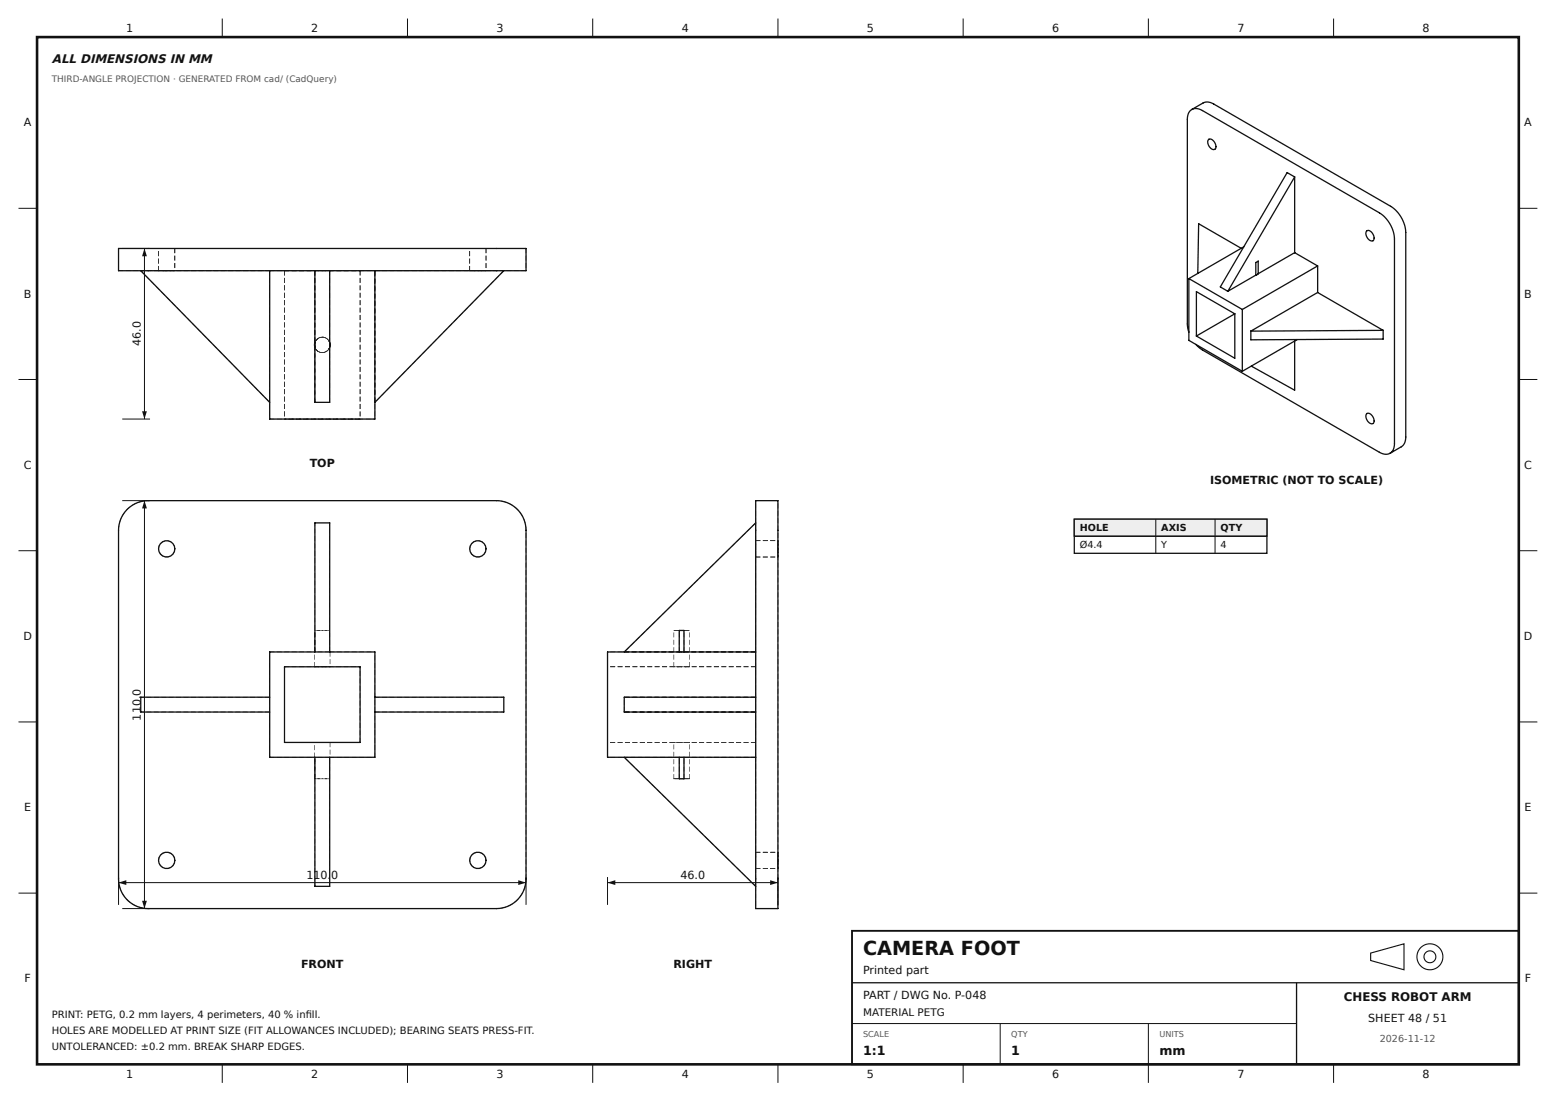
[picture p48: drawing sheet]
<svg xmlns="http://www.w3.org/2000/svg" width="420mm" height="297mm" viewBox="0 0 420 297" stroke-linecap="round" stroke-linejoin="round" font-family="sans-serif">
<defs><g id="words">
<text font-size="5.2" fill="#111" x="232.9" y="257.6">CAMERA FOOT</text>
<g font-size="3.4" fill="#111">
<text x="232.9" y="284.7">1:1</text>
<text x="272.9" y="284.7">1</text>
<text x="312.9" y="284.7">mm</text>
</g>
<text font-size="3.3" fill="#111" x="14" y="17">ALL DIMENSIONS IN MM</text>
<text font-size="3.2" fill="#111" x="362.7" y="270.1">CHESS ROBOT ARM</text>
<g font-size="3" fill="#111">
<text x="34" y="8.6">1</text>
<text x="84" y="8.6">2</text>
<text x="134" y="8.6">3</text>
<text x="184" y="8.6">4</text>
<text x="234" y="8.6">5</text>
<text x="284" y="8.6">6</text>
<text x="334" y="8.6">7</text>
<text x="383.9" y="8.6">8</text>
<text x="6.5" y="34.1">A</text>
<text x="411.4" y="34.1">A</text>
<text x="6.5" y="80.3">B</text>
<text x="411.4" y="80.3">B</text>
<text x="38" y="93.4" transform="rotate(-90 38 93.4)">46.0</text>
<text x="6.4" y="126.5">C</text>
<text x="83.6" y="126.1">TOP</text>
<text x="326.6" y="130.6">ISOMETRIC (NOT TO SCALE)</text>
<text x="411.3" y="126.5">C</text>
<text x="6.3" y="172.7">D</text>
<text x="411.2" y="172.7">D</text>
<text x="38" y="194.4" transform="rotate(-90 38 194.4)">110.0</text>
<text x="6.5" y="218.8">E</text>
<text x="411.4" y="218.8">E</text>
<text x="82.7" y="237.1">110.</text>
<text x="89.4" y="237.1">0</text>
<text x="183.6" y="237.1">46.0</text>
<text x="81.2" y="261.1">FRONT</text>
<text x="181.7" y="261.1">RIGHT</text>
<text x="232.9" y="262.7">Printed part</text>
<text x="6.6" y="265">F</text>
<text x="232.9" y="269.6">PART / DWG No. P-048</text>
<text x="411.5" y="265">F</text>
<text x="369.3" y="275.6">SHEET 48 / 51</text>
<text x="34" y="290.9">1</text>
<text x="84" y="290.9">2</text>
<text x="134" y="290.9">3</text>
<text x="184" y="290.9">4</text>
<text x="234" y="290.9">5</text>
<text x="284" y="290.9">6</text>
<text x="334" y="290.9">7</text>
<text x="383.9" y="290.9">8</text>
</g>
<text font-size="2.8" fill="#111" x="232.9" y="274.1">MATERIAL PETG</text>
<g font-size="2.7" fill="#111">
<text x="14" y="274.7">PRINT: PETG, 0.2 mm layers, 4 perimeters, 40 % infll.</text>
<text x="82.5" y="274.7">i</text>
<text x="14" y="278.9">HOLES ARE MODELLED AT PRINT SIZE (FIT ALLOWANCES INCLUDED); BEARING SEATS PRESS-FIT.</text>
<text x="14" y="283.1">UNTOLERANCED: ±0.2 mm. BREAK SHARP EDGES.</text>
</g>
<g font-size="2.6" fill="#111">
<text x="291.4" y="143.4">HOLE</text>
<text x="313.4" y="143.4">AXIS</text>
<text x="329.4" y="143.4">QTY</text>
<text x="291.4" y="148">Ø4.4</text>
<text x="313.4" y="148">Y</text>
<text x="329.4" y="148">4</text>
</g>
<text font-size="2.6" fill="#555" x="372.4" y="281.1">2026-11-12</text>
<text font-size="2.4" fill="#555" x="14" y="22">THIRD-ANGLE PROJECTION · GENERATED FROM cad/ (CadQuery)</text>
<g font-size="2.2" fill="#555">
<text x="232.9" y="279.6">SCALE</text>
<text x="272.9" y="279.6">QTY</text>
<text x="312.9" y="279.6">UNITS</text>
</g>
</g></defs>
<path d="M10 10h399.9v277.1h-399.9z" fill="none" stroke="#111" stroke-width=".7" stroke-linecap="butt"/>
<g fill="none" stroke="#111" stroke-width=".27">
<path d="M60 5v5M110 5v5M160 5v5M209.9 5v5M259.9 5v5M309.9 5v5M359.9 5v5M5 56.2h5M409.9 56.2h5M5 102.4h5M409.9 102.4h5M5 148.6h5"/>
<path d="M409.9 148.6h5M5 194.8h5M409.9 194.8h5M5 240.9h5M409.9 240.9h5M229.9 276.1h120M269.9 276.1v11M309.9 276.1v16M60 287.1v5M110 287.1v5M160 287.1v5M209.9 287.1v5"/>
<path d="M259.9 287.1v5M359.9 287.1v5"/>
</g>
<path d="M229.9 251.1h180v36h-180z" fill="none" stroke="#111" stroke-width=".5"/>
<path d="M229.9 265.1h180M349.9 265.1v22" fill="none" stroke="#111" stroke-width=".35"/>
<g fill="none" stroke="#111" stroke-width=".3">
<path d="M369.9 257.1l9-2.5v7l-9-2.5z"/>
<circle cx="385.9" cy="258.1" r="3.5"/>
<circle cx="385.9" cy="258.1" r="1.6"/>
</g>
<path d="M31.9 235.8l.2 .1-.1 1.3zM31.9 233.8l.2 .1-.1 1.3zM31.9 231.8l.2 .1-.1 1.3zM31.9 229.8l.2 .1-.1 1.3zM31.9 227.8l.2 .1-.1 1.3zM31.9 225.8l.2 .1-.1 1.3zM31.9 223.8l.2 .1-.1 1.3zM31.9 221.8l.2 .1-.1 1.3zM31.9 219.8l.2 .1-.1 1.3zM31.9 217.8l.2 .1-.1 1.3zM31.9 215.8l.2 .1-.1 1.3zM31.9 213.8l.2 .1-.1 1.3zM31.9 211.8l.2 .1-.1 1.3zM31.9 209.8l.2 .1-.1 1.3zM31.9 207.8l.2 .1-.1 1.3zM31.9 205.8l.2 .1-.1 1.3zM31.9 203.8l.2 .1-.1 1.3zM31.9 201.8l.2 .1-.1 1.3zM31.9 199.8l.2 .1-.1 1.3zM31.9 197.8l.2 .1-.1 1.3zM31.9 195.8l.2 .1-.1 1.3zM31.9 193.8l.2 .1-.1 1.3zM31.9 191.8l.2 .1-.1 1.3zM31.9 189.8l.2 .1-.1 1.3zM31.9 187.8l.2 .1-.1 1.3zM31.9 185.8l.2 .1-.1 1.3zM31.9 183.8l.2 .1-.1 1.3zM31.9 181.8l.2 .1-.1 1.3zM31.9 179.8l.2 .1-.1 1.3zM31.9 177.8l.2 .1-.1 1.3zM31.9 175.8l.2 .1-.1 1.3zM31.9 173.8l.2 .1-.1 1.3zM31.9 171.8l.2 .1-.1 1.3zM31.9 169.8l.2 .1-.1 1.3zM31.9 167.8l.2 .1-.1 1.3zM31.9 165.8l.2 .1-.1 1.3zM31.9 163.8l.2 .1-.1 1.3zM31.9 161.8l.2 .1-.1 1.3zM31.9 159.8l.2 .1-.1 1.3zM31.9 157.8l.2 .1-.1 1.3zM31.9 155.8l.2 .1-.1 1.3zM31.9 153.8l.2 .1-.1 1.3zM31.9 151.8l.2 .1-.1 1.3zM31.9 149.8l.2 .1-.1 1.3zM31.9 147.8l.2 .1-.1 1.3zM31.9 145.8l.2 .1-.1 1.3zM31.9 143.8l.2 .1-.1 1.3zM72.7 204.2l1.4 .1-1.3 .1zM74.7 204.2l1.4 .1-1.3 .1zM76.7 204.2l1.4 .1-1.3 .1zM78.7 204.2l1.4 .1-1.3 .1zM80.7 204.2l1.4 .1-1.3 .1zM82.7 204.2l1.4 .1-1.3 .1zM84.7 204.2l.4 .1zM72.7 203l.2 .1-.1 1.3zM72.7 201l.2 .1-.1 1.3zM72.7 199l.2 .1-.1 1.3zM72.7 197l.2 .1-.1 1.3zM72.7 195l.2 .1-.1 1.3zM72.7 193l.2 .1-.1 1.3zM72.7 192l.1 .4zM84.9 204.2l.2 .1-.1 1.3zM84.9 206.2l.2 .1-.1 1.3zM84.9 208.2l.2 .1-.1 1.3zM84.9 210.2l.2 .1-.1 1.3zM84.9 212.2l.2 .1-.1 1.3zM84.9 214.2l.2 .1-.1 1.3zM84.9 216.2l.2 .1-.1 1.3zM84.9 218.2l.2 .1-.1 1.3zM84.9 220.2l.2 .1-.1 1.3zM84.9 222.2l.2 .1-.1 1.3zM84.9 224.2l.2 .1-.1 1.3zM84.9 226.2l.2 .1-.1 1.3zM84.9 228.2l.2 .1-.1 1.3zM84.9 230.2l.2 .1-.1 1.3zM84.9 232.2l.2 .1-.1 1.3zM84.9 234.2l.2 .1-.1 1.3zM84.9 236.2l.2 .1-.1 1.3zM84.9 238.2l.2 .1-.1 .9zM71.5 192l1.4 .1-1.3 .1zM69.5 192l1.4 .1-1.3 .1zM67.5 192l1.4 .1-1.3 .1zM65.5 192l1.4 .1-1.3 .1zM63.5 192l1.4 .1-1.3 .1zM61.5 192l1.4 .1-1.3 .1zM59.5 192l1.4 .1-1.3 .1zM57.5 192l1.4 .1-1.3 .1zM55.5 192l1.4 .1-1.3 .1zM53.5 192l1.4 .1-1.3 .1zM51.5 192l1.4 .1-1.3 .1zM49.5 192l1.4 .1-1.3 .1zM47.5 192l1.4 .1-1.3 .1zM45.5 192l1.4 .1-1.3 .1zM43.5 192l1.4 .1-1.3 .1zM41.5 192l1.4 .1-1.3 .1zM39.5 192l1.4 .1-1.3 .1zM37.9 192l1 .1-.9 .1zM88.9 204.2l.2 .1-.1 1.3zM88.9 206.2l.2 .1-.1 1.3zM88.9 208.2l.2 .1-.1 1.3zM88.9 210.2l.2 .1-.1 1.3zM88.9 212.2l.2 .1-.1 1.3zM88.9 214.2l.2 .1-.1 1.3zM88.9 216.2l.2 .1-.1 1.3zM88.9 218.2l.2 .1-.1 1.3zM88.9 220.2l.2 .1-.1 1.3zM88.9 222.2l.2 .1-.1 1.3zM88.9 224.2l.2 .1-.1 1.3zM88.9 226.2l.2 .1-.1 1.3zM88.9 228.2l.2 .1-.1 1.3zM88.9 230.2l.2 .1-.1 1.3zM88.9 232.2l.2 .1-.1 1.3zM88.9 234.2l.2 .1-.1 1.3zM88.9 236.2l.2 .1-.1 1.3zM88.9 238.2l.2 .1-.1 .9zM71.5 188l1.4 .1-1.3 .1zM69.5 188l1.4 .1-1.3 .1zM67.5 188l1.4 .1-1.3 .1zM65.5 188l1.4 .1-1.3 .1zM63.5 188l1.4 .1-1.3 .1zM61.5 188l1.4 .1-1.3 .1zM59.5 188l1.4 .1-1.3 .1zM57.5 188l1.4 .1-1.3 .1zM55.5 188l1.4 .1-1.3 .1zM53.5 188l1.4 .1-1.3 .1zM51.5 188l1.4 .1-1.3 .1zM49.5 188l1.4 .1-1.3 .1zM47.5 188l1.4 .1-1.3 .1zM45.5 188l1.4 .1-1.3 .1zM43.5 188l1.4 .1-1.3 .1zM41.5 188l1.4 .1-1.3 .1zM39.5 188l1.4 .1-1.3 .1zM37.9 188l1 .1-.9 .1zM88.9 204.2l1.4 .1-1.3 .1zM90.9 204.2l1.4 .1-1.3 .1zM92.9 204.2l1.4 .1-1.3 .1zM94.9 204.2l1.4 .1-1.3 .1zM96.9 204.2l1.4 .1-1.3 .1zM98.9 204.2l1.4 .1-1.3 .1zM100.9 204.2l.4 .1zM72.7 186.8l.2 .1-.1 1.3zM72.7 184.8l.2 .1-.1 1.3zM72.7 182.8l.2 .1-.1 1.3zM72.7 180.8l.2 .1-.1 1.3zM72.7 178.8l.2 .1-.1 1.3zM72.7 176.8l.2 .1-.1 1.3zM72.7 175.8l.1 .4zM101.1 203l.2 .1-.1 1.3zM101.1 201l.2 .1-.1 1.3zM101.1 199l.2 .1-.1 1.3zM101.1 197l.2 .1-.1 1.3zM101.1 195l.2 .1-.1 1.3zM101.1 193l.2 .1-.1 1.3zM101.1 192l.1 .4zM72.7 175.8l1.4 .1-1.3 .1zM74.7 175.8l1.4 .1-1.3 .1zM76.7 175.8l1.4 .1-1.3 .1zM78.7 175.8l1.4 .1-1.3 .1zM80.7 175.8l1.4 .1-1.3 .1zM82.7 175.8l1.4 .1-1.3 .1zM84.7 175.8l.4 .1zM101.1 192l1.4 .1-1.3 .1zM103.1 192l1.4 .1-1.3 .1zM105.1 192l1.4 .1-1.3 .1zM107.1 192l1.4 .1-1.3 .1zM109.1 192l1.4 .1-1.3 .1zM111.1 192l1.4 .1-1.3 .1zM113.1 192l1.4 .1-1.3 .1zM115.1 192l1.4 .1-1.3 .1zM117.1 192l1.4 .1-1.3 .1zM119.1 192l1.4 .1-1.3 .1zM121.1 192l1.4 .1-1.3 .1zM123.1 192l1.4 .1-1.3 .1zM125.1 192l1.4 .1-1.3 .1zM127.1 192l1.4 .1-1.3 .1zM129.1 192l1.4 .1-1.3 .1zM131.1 192l1.4 .1-1.3 .1zM133.1 192l1.4 .1-1.3 .1zM135.1 192l1 .1-.9 .1zM84.9 174.6l.2 .1-.1 1.3zM84.9 172.6l.2 .1-.1 1.3zM84.9 170.6l.2 .1-.1 1.3zM84.9 168.6l.2 .1-.1 1.3zM84.9 166.6l.2 .1-.1 1.3zM84.9 164.6l.2 .1-.1 1.3zM84.9 162.6l.2 .1-.1 1.3zM84.9 160.6l.2 .1-.1 1.3zM84.9 158.6l.2 .1-.1 1.3zM84.9 156.6l.2 .1-.1 1.3zM84.9 154.6l.2 .1-.1 1.3zM84.9 152.6l.2 .1-.1 1.3zM84.9 150.6l.2 .1-.1 1.3zM84.9 148.6l.2 .1-.1 1.3zM84.9 146.6l.2 .1-.1 1.3zM84.9 144.6l.2 .1-.1 1.3zM84.9 142.6l.2 .1-.1 1.3zM84.9 141l.2 .1-.1 .9zM101.1 188l1.4 .1-1.3 .1zM103.1 188l1.4 .1-1.3 .1zM105.1 188l1.4 .1-1.3 .1zM107.1 188l1.4 .1-1.3 .1zM109.1 188l1.4 .1-1.3 .1zM111.1 188l1.4 .1-1.3 .1zM113.1 188l1.4 .1-1.3 .1zM115.1 188l1.4 .1-1.3 .1zM117.1 188l1.4 .1-1.3 .1zM119.1 188l1.4 .1-1.3 .1zM121.1 188l1.4 .1-1.3 .1zM123.1 188l1.4 .1-1.3 .1zM125.1 188l1.4 .1-1.3 .1zM127.1 188l1.4 .1-1.3 .1zM129.1 188l1.4 .1-1.3 .1zM131.1 188l1.4 .1-1.3 .1zM133.1 188l1.4 .1-1.3 .1zM135.1 188l1 .1-.9 .1zM88.9 174.6l.2 .1-.1 1.3zM88.9 172.6l.2 .1-.1 1.3zM88.9 170.6l.2 .1-.1 1.3zM88.9 168.6l.2 .1-.1 1.3zM88.9 166.6l.2 .1-.1 1.3zM88.9 164.6l.2 .1-.1 1.3zM88.9 162.6l.2 .1-.1 1.3zM88.9 160.6l.2 .1-.1 1.3zM88.9 158.6l.2 .1-.1 1.3zM88.9 156.6l.2 .1-.1 1.3zM88.9 154.6l.2 .1-.1 1.3zM88.9 152.6l.2 .1-.1 1.3zM88.9 150.6l.2 .1-.1 1.3zM88.9 148.6l.2 .1-.1 1.3zM88.9 146.6l.2 .1-.1 1.3zM88.9 144.6l.2 .1-.1 1.3zM88.9 142.6l.2 .1-.1 1.3zM88.9 141l.2 .1-.1 .9zM101.1 186.8l.2 .1-.1 1.3zM101.1 184.8l.2 .1-.1 1.3zM101.1 182.8l.2 .1-.1 1.3zM101.1 180.8l.2 .1-.1 1.3zM101.1 178.8l.2 .1-.1 1.3zM101.1 176.8l.2 .1-.1 1.3zM101.1 175.8l.1 .4zM88.9 175.8l1.4 .1-1.3 .1zM90.9 175.8l1.4 .1-1.3 .1zM92.9 175.8l1.4 .1-1.3 .1zM94.9 175.8l1.4 .1-1.3 .1zM96.9 175.8l1.4 .1-1.3 .1zM98.9 175.8l1.4 .1-1.3 .1zM100.9 175.8l.4 .1zM31.9 237l.2 .1v1.3zM32.2 239l.5 1.3zM32.9 240.9l.8 1.1zM34.1 242.5l1 .9zM35.6 243.8l1.2 .6zM37.4 244.6l1.3 .4-.9-.1zM39.4 245l.7 .1-.7 .1zM32 141.8l.2 .1-.2 1.3zM32.6 139.9l.1 .1-.5 1.2zM33.6 138.2h.1l-.8 1.1zM34.5 137.1l.6-.4-1 1zM35.6 136.3l1.2-.6-1.1 .7zM37.4 135.4l1.3-.2-1.2 .4zM39.4 135l.7 .1-.7 .1zM39.9 245l1.4 .1-1.3 .1zM41.9 245l1.4 .1-1.3 .1zM43.9 245l1.4 .1-1.3 .1zM45.9 245l1.4 .1-1.3 .1zM47.9 245l1.4 .1-1.3 .1zM49.9 245l1.4 .1-1.3 .1zM51.9 245l1.4 .1-1.3 .1zM53.9 245l1.4 .1-1.3 .1zM55.9 245l1.4 .1-1.3 .1zM57.9 245l1.4 .1-1.3 .1zM59.9 245l1.4 .1-1.3 .1zM61.9 245l1.4 .1-1.3 .1zM63.9 245l1.4 .1-1.3 .1zM65.9 245l1.4 .1-1.3 .1zM67.9 245l1.4 .1-1.3 .1zM69.9 245l1.4 .1-1.3 .1zM71.9 245l1.4 .1-1.3 .1zM73.9 245l1.4 .1-1.3 .1zM75.9 245l1.4 .1-1.3 .1zM77.9 245l1.4 .1-1.3 .1zM79.9 245l1.4 .1-1.3 .1zM81.9 245l1.4 .1-1.3 .1zM83.9 245l1.4 .1-1.3 .1zM85.9 245l1.4 .1-1.3 .1zM87.9 245l1.4 .1-1.3 .1zM89.9 245l1.4 .1-1.3 .1zM91.9 245l1.4 .1-1.3 .1zM93.9 245l1.4 .1-1.3 .1zM95.9 245l1.4 .1-1.3 .1zM97.9 245l1.4 .1-1.3 .1zM99.9 245l1.4 .1-1.3 .1zM101.9 245l1.4 .1-1.3 .1zM103.9 245l1.4 .1-1.3 .1zM105.9 245l1.4 .1-1.3 .1zM107.9 245l1.4 .1-1.3 .1zM109.9 245l1.4 .1-1.3 .1zM111.9 245l1.4 .1-1.3 .1zM113.9 245l1.4 .1-1.3 .1zM115.9 245l1.4 .1-1.3 .1zM117.9 245l1.4 .1-1.3 .1zM119.9 245l1.4 .1-1.3 .1zM121.9 245l1.4 .1-1.3 .1zM123.9 245l1.4 .1-1.3 .1zM125.9 245l1.4 .1-1.3 .1zM127.9 245l1.4 .1-1.3 .1zM129.9 245l1.4 .1-1.3 .1zM131.9 245l1.4 .1-1.3 .1zM39.9 135l1.4 .1h-1.3zM41.9 135l1.4 .1h-1.3zM43.9 135l1.4 .1h-1.3zM45.9 135l1.4 .1h-1.3zM47.9 135l1.4 .1h-1.3zM49.9 135l1.4 .1h-1.3zM51.9 135l1.4 .1h-1.3zM53.9 135l1.4 .1h-1.3zM55.9 135l1.4 .1h-1.3zM57.9 135l1.4 .1h-1.3zM59.9 135l1.4 .1h-1.3zM61.9 135l1.4 .1h-1.3zM63.9 135l1.4 .1h-1.3zM65.9 135l1.4 .1h-1.3zM67.9 135l1.4 .1h-1.3zM69.9 135l1.4 .1h-1.3zM71.9 135l1.4 .1h-1.3zM73.9 135l1.4 .1h-1.3zM75.9 135l1.4 .1h-1.3zM77.9 135l1.4 .1h-1.3zM79.9 135l1.4 .1h-1.3zM81.9 135l1.4 .1h-1.3zM83.9 135l1.4 .1h-1.3zM85.9 135l1.4 .1h-1.3zM87.9 135l1.4 .1h-1.3zM89.9 135l1.4 .1h-1.3zM91.9 135l1.4 .1h-1.3zM93.9 135l1.4 .1h-1.3zM95.9 135l1.4 .1h-1.3zM97.9 135l1.4 .1h-1.3zM99.9 135l1.4 .1h-1.3zM101.9 135l1.4 .1h-1.3zM103.9 135l1.4 .1h-1.3zM105.9 135l1.4 .1h-1.3zM107.9 135l1.4 .1h-1.3zM109.9 135l1.4 .1h-1.3zM111.9 135l1.4 .1h-1.3zM113.9 135l1.4 .1h-1.3zM115.9 135l1.4 .1h-1.3zM117.9 135l1.4 .1h-1.3zM119.9 135l1.4 .1h-1.3zM121.9 135l1.4 .1h-1.3zM123.9 135l1.4 .1h-1.3zM125.9 135l1.4 .1h-1.3zM127.9 135l1.4 .1h-1.3zM129.9 135l1.4 .1h-1.3zM131.9 135l1.4 .1h-1.3zM141.9 237l.2 .1-.2 1.3zM141.6 239l.2 .1-.1 .2-.4 1zM140.9 240.9h.2l-.3 .5-.5 .6zM138.9 243.3l1-.8-.9 .9zM137.2 244.3l1.2-.5-.8 .5-.4 .2zM135.2 244.9l1.4-.2-1.1 .4zM133.9 245l.7 .1-.6 .1zM141.8 141.8l.2 .5v.9zM141.3 139.9l.2 .2 .2 1.1zM140.3 138.1l.7 1.2zM138.9 136.7l1 1zM137.2 135.7l1.2 .7zM135.3 135.1l1.3 .4-1.3-.2zM133.9 135l.7 .1h-.6zM141.9 235.8l.2 .1-.1 1.3zM141.9 233.8l.2 .1-.1 1.3zM141.9 231.8l.2 .1-.1 1.3zM141.9 229.8l.2 .1-.1 1.3zM141.9 227.8l.2 .1-.1 1.3zM141.9 225.8l.2 .1-.1 1.3zM141.9 223.8l.2 .1-.1 1.3zM141.9 221.8l.2 .1-.1 1.3zM141.9 219.8l.2 .1-.1 1.3zM141.9 217.8l.2 .1-.1 1.3zM141.9 215.8l.2 .1-.1 1.3zM141.9 213.8l.2 .1-.1 1.3zM141.9 211.8l.2 .1-.1 1.3zM141.9 209.8l.2 .1-.1 1.3zM141.9 207.8l.2 .1-.1 1.3zM141.9 205.8l.2 .1-.1 1.3zM141.9 203.8l.2 .1-.1 1.3zM141.9 201.8l.2 .1-.1 1.3zM141.9 199.8l.2 .1-.1 1.3zM141.9 197.8l.2 .1-.1 1.3zM141.9 195.8l.2 .1-.1 1.3zM141.9 193.8l.2 .1-.1 1.3zM141.9 191.8l.2 .1-.1 1.3zM141.9 189.8l.2 .1-.1 1.3zM141.9 187.8l.2 .1-.1 1.3zM141.9 185.8l.2 .1-.1 1.3zM141.9 183.8l.2 .1-.1 1.3zM141.9 181.8l.2 .1-.1 1.3zM141.9 179.8l.2 .1-.1 1.3zM141.9 177.8l.2 .1-.1 1.3zM141.9 175.8l.2 .1-.1 1.3zM141.9 173.8l.2 .1-.1 1.3zM141.9 171.8l.2 .1-.1 1.3zM141.9 169.8l.2 .1-.1 1.3zM141.9 167.8l.2 .1-.1 1.3zM141.9 165.8l.2 .1-.1 1.3zM141.9 163.8l.2 .1-.1 1.3zM141.9 161.8l.2 .1-.1 1.3zM141.9 159.8l.2 .1-.1 1.3zM141.9 157.8l.2 .1-.1 1.3zM141.9 155.8l.2 .1-.1 1.3zM141.9 153.8l.2 .1-.1 1.3zM141.9 151.8l.2 .1-.1 1.3zM141.9 149.8l.2 .1-.1 1.3zM141.9 147.8l.2 .1-.1 1.3zM141.9 145.8l.2 .1-.1 1.3zM141.9 143.8l.2 .1-.1 1.3zM46.8 230.9l.3 .4 .1 .9zM45.2 229.9l.9 .2 .3 .3zM43.4 230.5l.4-.4 .7-.1-.6 .2-.5 .5zM42.9 231.2l.2 .1-.3 1.2-.1-.4zM43 233.1l1 1-.8-.5zM44.6 234.2l1.3-.1-.5 .3h-.8zM47 232.6l.1 .3-.6 .8 .6-.9zM130.7 230.9l.4 .4 .1 .9zM129.1 229.9l1 .2 .3 .3zM127.3 230.5l.5-.4 .7-.1-.6 .2-.5 .5zM126.9 231.2l.1 .1-.2 1.2-.1-.4zM127 233.1l1 1-.8-.5zM128.6 234.2l1.3-.1-.6 .3h-.7zM131 232.6l.1 .3-.7 .8 .6-.9zM46.8 146.9l.3 .4 .1 .9zM45.2 145.8l.9 .3 .3 .3zM43.4 146.5l.4-.4 .7-.2-.6 .3-.5 .4zM42.9 147.1l.2 .1-.3 1.3-.1-.4zM43 149.1l1 .9-.8-.5zM44.6 150.2l1.3-.1-.5 .2h-.8zM47 148.5l.1 .4-.6 .8 .6-.9zM130.7 146.9l.4 .4 .1 .9zM129.1 145.8l1 .3 .3 .3zM127.3 146.5l.5-.4 .7-.2-.6 .3-.5 .4zM126.9 147.1l.1 .1-.2 1.3-.1-.4zM127 149.1l1 .9-.8-.5zM128.6 150.2l1.3-.1-.6 .2h-.7zM131 148.5l.1 .4-.7 .8 .6-.9zM84.8 204.3a.11 .11 0 0 1 .2 0 .11 .11 0 0 1-.2 0zM84.8 204.3a.15 .15 0 0 1 .3 0 .15 .15 0 0 1-.3 0zM87.7 204.2l1.4 .1-1.3 .1zM85.7 204.2l1.4 .1-1.3 .1zM88.9 204.3a.15 .15 0 0 1 .3 0 .15 .15 0 0 1-.3 0zM88.9 204.3a.11 .11 0 0 1 .2 0 .11 .11 0 0 1-.2 0zM72.7 190.8l.2 .1-.1 1.3zM72.7 188.8l.2 .1-.1 1.3zM84.9 208.8l.2 .1-.1 1.3zM84.9 206.8l.2 .1-.1 1.3zM84.9 204.8l.2 .1-.1 1.3zM84.9 208.8l.2 .1-.1 1.3zM84.9 206.8l.2 .1-.1 1.3zM84.9 204.8l.2 .1-.1 1.3zM88.9 208.8l.2 .1-.1 1.3zM88.9 206.8l.2 .1-.1 1.3zM88.9 204.8l.2 .1-.1 1.3zM88.9 208.8l.2 .1-.1 1.3zM88.9 206.8l.2 .1-.1 1.3zM88.9 204.8l.2 .1-.1 1.3zM101.1 190.8l.2 .1-.1 1.3zM101.1 188.8l.2 .1-.1 1.3zM84.8 175.9a.11 .11 0 0 1 .2 0 .11 .11 0 0 1-.2 0zM84.8 175.9a.15 .15 0 0 1 .3 0 .15 .15 0 0 1-.3 0zM87.7 175.8l1.4 .1-1.3 .1zM85.7 175.8l1.4 .1-1.3 .1zM88.9 175.9a.15 .15 0 0 1 .3 0 .15 .15 0 0 1-.3 0zM88.9 175.9a.11 .11 0 0 1 .2 0 .11 .11 0 0 1-.2 0zM84.9 174.6l.2 .1-.1 1.3zM84.9 172.6l.2 .1-.1 1.3zM84.9 170.6l.2 .1-.1 1.3zM84.9 174.6l.2 .1-.1 1.3zM84.9 172.6l.2 .1-.1 1.3zM84.9 170.6l.2 .1-.1 1.3zM88.9 174.6l.2 .1-.1 1.3zM88.9 172.6l.2 .1-.1 1.3zM88.9 170.6l.2 .1-.1 1.3zM88.9 174.6l.2 .1-.1 1.3zM88.9 172.6l.2 .1-.1 1.3zM88.9 170.6l.2 .1-.1 1.3zM87.8 200.2l1.4 .1-1.3 .1zM85.8 200.2l1.4 .1-1.3 .1zM84.8 200.2l.4 .1zM84.8 200.2l1.4 .1-1.3 .1zM86.8 200.2l1.4 .1-1.3 .1zM88.8 200.2l.4 .1zM89 200.2l.2 .1-.1 1.3zM89 202.2l.2 .1-.1 1.3zM84.9 210l1.4 .1-1.3 .1zM86.9 210l1.4 .1-1.3 .1zM87.7 210l1.4 .1-1.3 .1zM85.7 210l1.4 .1-1.3 .1zM87.7 170l1.4 .1-1.3 .1zM85.7 170l1.4 .1-1.3 .1zM84.9 170l1.4 .1-1.3 .1zM86.9 170l1.4 .1-1.3 .1zM89 175.8l.2 .1-.1 1.3zM89 177.8l.2 .1-.1 1.3zM87.8 179.8l1.4 .1-1.3 .1zM85.8 179.8l1.4 .1-1.3 .1zM84.8 179.8l.4 .1zM84.8 179.8l1.4 .1-1.3 .1zM86.8 179.8l1.4 .1-1.3 .1zM88.8 179.8l.4 .1zM76.7 200.2l1.4 .1-1.3 .1zM78.7 200.2l1.4 .1-1.3 .1zM80.7 200.2l1.4 .1-1.3 .1zM82.7 200.2l1.4 .1-1.3 .1zM84.7 200.2l1.4 .1-1.3 .1zM86.7 200.2l1.4 .1-1.3 .1zM88.7 200.2l1.4 .1-1.3 .1zM90.7 200.2l1.4 .1-1.3 .1zM92.7 200.2l1.4 .1-1.3 .1zM94.7 200.2l1.4 .1-1.3 .1zM96.7 200.2l.6 .1-.5 .1zM97.1 199l.2 .1-.1 1.3zM97.1 197l.2 .1-.1 1.3zM97.1 195l.2 .1-.1 1.3zM97.1 193l.2 .1-.1 1.3zM97.1 191l.2 .1-.1 1.3zM97.1 189l.2 .1-.1 1.3zM97.1 187l.2 .1-.1 1.3zM97.1 185l.2 .1-.1 1.3zM97.1 183l.2 .1-.1 1.3zM97.1 181l.2 .1-.1 1.3zM97.1 179.8l.2 .1-.1 .5zM76.7 179.8l1.4 .1-1.3 .1zM78.7 179.8l1.4 .1-1.3 .1zM80.7 179.8l1.4 .1-1.3 .1zM82.7 179.8l1.4 .1-1.3 .1zM84.7 179.8l1.4 .1-1.3 .1zM86.7 179.8l1.4 .1-1.3 .1zM88.7 179.8l1.4 .1-1.3 .1zM90.7 179.8l1.4 .1-1.3 .1zM92.7 179.8l1.4 .1-1.3 .1zM94.7 179.8l1.4 .1-1.3 .1zM96.7 179.8l.6 .1-.5 .1zM76.7 199l.2 .1-.1 1.3zM76.7 197l.2 .1-.1 1.3zM76.7 195l.2 .1-.1 1.3zM76.7 193l.2 .1-.1 1.3zM76.7 191l.2 .1-.1 1.3zM76.7 189l.2 .1-.1 1.3zM76.7 187l.2 .1-.1 1.3zM76.7 185l.2 .1-.1 1.3zM76.7 183l.2 .1-.1 1.3zM76.7 181l.2 .1-.1 1.3zM76.7 179.8l.2 .1-.1 .5zM84.8 203l.2 .1-.1 1.3zM84.8 201l.2 .1-.1 1.3zM84.8 178.6l.2 .1-.1 1.3zM84.8 176.6l.2 .1-.1 1.3z" fill="#333"/>
<g fill="none" stroke="#111" stroke-width=".35">
<path d="M34.6 137.1a8 8 0 0 1 5.4-2h94a8 8 0 0 1 8 8v94a8 8 0 0 1-8 8h-94a8 8 0 0 1-8-8v-94a8 8 0 0 1 2.6-6zM72.8 175.9h28.4v28.4h-28.4zM76.8 179.9h20.4v20.4h-20.4zM85 175.9v-34.8h4v34.8M72.8 188.1h-34.8v4h34.8M101.2 188.1h34.8v4h-34.8M85 204.3v34.8h4v-34.8"/>
<circle cx="45" cy="148.1" r="2.2"/>
<circle cx="129" cy="148.1" r="2.2"/>
<circle cx="45" cy="232.1" r="2.2"/>
<circle cx="129" cy="232.1" r="2.2"/>
</g>
<path d="M31.9 67h.2l-.1 1.3zM31.9 69h.2l-.1 1.3zM31.9 71h.2l-.1 1.3zM31.9 73h1.4l-1.3 .1zM33.9 73h1.4l-1.3 .1zM35.9 73h1.4l-1.3 .1zM37.9 73h1.4l-1.3 .1zM39.9 73h1.4l-1.3 .1zM41.9 73h1.4l-1.3 .1zM43.9 73h1.4l-1.3 .1zM45.9 73h1.4l-1.3 .1zM47.9 73h1.4l-1.3 .1zM49.9 73h1.4l-1.3 .1zM51.9 73h1.4l-1.3 .1zM53.9 73h1.4l-1.3 .1zM55.9 73h1.4l-1.3 .1zM57.9 73h1.4l-1.3 .1zM59.9 73h1.4l-1.3 .1zM61.9 73h1.4l-1.3 .1zM63.9 73h1.4l-1.3 .1zM65.9 73h1.4l-1.3 .1zM67.9 73h1.4l-1.3 .1zM69.9 73h1.4l-1.3 .1zM71.9 73h1.4l-1.3 .1zM73.9 73h1.4l-1.3 .1zM75.9 73h1.4l-1.3 .1zM77.9 73h1.4l-1.3 .1zM79.9 73h1.4l-1.3 .1zM81.9 73h1.4l-1.3 .1zM83.9 73h1.4l-1.3 .1zM85.9 73h1.4l-1.3 .1zM87.9 73h1.4l-1.3 .1zM89.9 73h1.4l-1.3 .1zM91.9 73h1.4l-1.3 .1zM93.9 73h1.4l-1.3 .1zM95.9 73h1.4l-1.3 .1zM97.9 73h1.4l-1.3 .1zM99.9 73h1.4l-1.3 .1zM101.9 73h1.4l-1.3 .1zM103.9 73h1.4l-1.3 .1zM105.9 73h1.4l-1.3 .1zM107.9 73h1.4l-1.3 .1zM109.9 73h1.4l-1.3 .1zM111.9 73h1.4l-1.3 .1zM113.9 73h1.4l-1.3 .1zM115.9 73h1.4l-1.3 .1zM117.9 73h1.4l-1.3 .1zM119.9 73h1.4l-1.3 .1zM121.9 73h1.4l-1.3 .1zM123.9 73h1.4l-1.3 .1zM125.9 73h1.4l-1.3 .1zM127.9 73h1.4l-1.3 .1zM129.9 73h1.4l-1.3 .1zM131.9 73h1.4l-1.3 .1zM140.7 73h1.4l-1.3 .1zM138.7 73h1.4l-1.3 .1zM136.7 73h1.4l-1.3 .1zM134.7 73h1.4l-1.3 .1zM45.9 73h1.4l-1.3 .1zM43.9 73h1.4l-1.3 .1zM42.7 73h.6l-.5 .1zM42.7 73h1.4l-1.3 .1zM44.7 73h1.4l-1.3 .1zM46.7 73h.6l-.5 .1zM72.7 73h1.4l-1.3 .1zM74.7 73h1.4l-1.3 .1zM76.7 73h1.4l-1.3 .1zM78.7 73h1.4l-1.3 .1zM80.7 73h1.4l-1.3 .1zM82.7 73h1.4l-1.3 .1zM84.7 73l.4 .1zM71.5 73h1.4l-1.3 .1zM69.5 73h1.4l-1.3 .1zM67.5 73h1.4l-1.3 .1zM65.5 73h1.4l-1.3 .1zM63.5 73h1.4l-1.3 .1zM61.5 73h1.4l-1.3 .1zM59.5 73h1.4l-1.3 .1zM57.5 73h1.4l-1.3 .1zM55.5 73h1.4l-1.3 .1zM53.5 73h1.4l-1.3 .1zM51.5 73h1.4l-1.3 .1zM49.5 73h1.4l-1.3 .1zM47.5 73h1.4l-1.3 .1zM45.5 73h1.4l-1.3 .1zM43.5 73h1.4l-1.3 .1zM41.5 73h1.4l-1.3 .1zM39.5 73h1.4l-1.3 .1zM37.9 73h1l-.9 .1zM87.7 73h1.4l-1.3 .1zM85.7 73h1.4l-1.3 .1zM71.5 73h1.4l-1.3 .1zM69.5 73h1.4l-1.3 .1zM67.5 73h1.4l-1.3 .1zM65.5 73h1.4l-1.3 .1zM63.5 73h1.4l-1.3 .1zM61.5 73h1.4l-1.3 .1zM59.5 73h1.4l-1.3 .1zM57.5 73h1.4l-1.3 .1zM55.5 73h1.4l-1.3 .1zM53.5 73h1.4l-1.3 .1zM51.5 73h1.4l-1.3 .1zM49.5 73h1.4l-1.3 .1zM47.5 73h1.4l-1.3 .1zM45.5 73h1.4l-1.3 .1zM43.5 73h1.4l-1.3 .1zM41.5 73h1.4l-1.3 .1zM39.5 73h1.4l-1.3 .1zM37.9 73h1l-.9 .1zM88.9 73h1.4l-1.3 .1zM90.9 73h1.4l-1.3 .1zM92.9 73h1.4l-1.3 .1zM94.9 73h1.4l-1.3 .1zM96.9 73h1.4l-1.3 .1zM98.9 73h1.4l-1.3 .1zM100.9 73l.4 .1zM72.7 73h1.4l-1.3 .1zM74.7 73h1.4l-1.3 .1zM76.7 73h1.4l-1.3 .1zM78.7 73h1.4l-1.3 .1zM80.7 73h1.4l-1.3 .1zM82.7 73h1.4l-1.3 .1zM84.7 73l.4 .1zM101.1 73h1.4l-1.3 .1zM103.1 73h1.4l-1.3 .1zM105.1 73h1.4l-1.3 .1zM107.1 73h1.4l-1.3 .1zM109.1 73h1.4l-1.3 .1zM111.1 73h1.4l-1.3 .1zM113.1 73h1.4l-1.3 .1zM115.1 73h1.4l-1.3 .1zM117.1 73h1.4l-1.3 .1zM119.1 73h1.4l-1.3 .1zM121.1 73h1.4l-1.3 .1zM123.1 73h1.4l-1.3 .1zM125.1 73h1.4l-1.3 .1zM127.1 73h1.4l-1.3 .1zM129.1 73h1.4l-1.3 .1zM131.1 73h1.4l-1.3 .1zM133.1 73h1.4l-1.3 .1zM135.1 73h1l-.9 .1zM84.9 73h1.4l-1.3 .1zM86.9 73h1.4l-1.3 .1zM101.1 73h1.4l-1.3 .1zM103.1 73h1.4l-1.3 .1zM105.1 73h1.4l-1.3 .1zM107.1 73h1.4l-1.3 .1zM109.1 73h1.4l-1.3 .1zM111.1 73h1.4l-1.3 .1zM113.1 73h1.4l-1.3 .1zM115.1 73h1.4l-1.3 .1zM117.1 73h1.4l-1.3 .1zM119.1 73h1.4l-1.3 .1zM121.1 73h1.4l-1.3 .1zM123.1 73h1.4l-1.3 .1zM125.1 73h1.4l-1.3 .1zM127.1 73h1.4l-1.3 .1zM129.1 73h1.4l-1.3 .1zM131.1 73h1.4l-1.3 .1zM133.1 73h1.4l-1.3 .1zM135.1 73h1l-.9 .1zM88.9 73h1.4l-1.3 .1zM90.9 73h1.4l-1.3 .1zM92.9 73h1.4l-1.3 .1zM94.9 73h1.4l-1.3 .1zM96.9 73h1.4l-1.3 .1zM98.9 73h1.4l-1.3 .1zM100.9 73l.4 .1zM129.9 73h1.4l-1.3 .1zM127.9 73h1.4l-1.3 .1zM126.7 73h.6l-.5 .1zM126.7 73h1.4l-1.3 .1zM128.7 73h1.4l-1.3 .1zM130.7 73h.6l-.5 .1zM45.9 73h1.4l-1.3 .1zM43.9 73h1.4l-1.3 .1zM42.7 73h.6l-.5 .1zM42.7 73h1.4l-1.3 .1zM44.7 73h1.4l-1.3 .1zM46.7 73h.6l-.5 .1zM129.9 73h1.4l-1.3 .1zM127.9 73h1.4l-1.3 .1zM126.7 73h.6l-.5 .1zM126.7 73h1.4l-1.3 .1zM128.7 73h1.4l-1.3 .1zM130.7 73h.6l-.5 .1zM31.9 67h1.4l-1.3 .1zM33.9 67h1.4l-1.3 .1zM35.9 67h1.4l-1.3 .1zM37.9 67h1.4l-1.3 .1zM39.9 67h1.4l-1.3 .1zM41.9 67h1.4l-1.3 .1zM43.9 67h1.4l-1.3 .1zM45.9 67h1.4l-1.3 .1zM47.9 67h1.4l-1.3 .1zM49.9 67h1.4l-1.3 .1zM51.9 67h1.4l-1.3 .1zM53.9 67h1.4l-1.3 .1zM55.9 67h1.4l-1.3 .1zM57.9 67h1.4l-1.3 .1zM59.9 67h1.4l-1.3 .1zM61.9 67h1.4l-1.3 .1zM63.9 67h1.4l-1.3 .1zM65.9 67h1.4l-1.3 .1zM67.9 67h1.4l-1.3 .1zM69.9 67h1.4l-1.3 .1zM71.9 67h1.4l-1.3 .1zM73.9 67h1.4l-1.3 .1zM75.9 67h1.4l-1.3 .1zM77.9 67h1.4l-1.3 .1zM79.9 67h1.4l-1.3 .1zM81.9 67h1.4l-1.3 .1zM83.9 67h1.4l-1.3 .1zM85.9 67h1.4l-1.3 .1zM87.9 67h1.4l-1.3 .1zM89.9 67h1.4l-1.3 .1zM91.9 67h1.4l-1.3 .1zM93.9 67h1.4l-1.3 .1zM95.9 67h1.4l-1.3 .1zM97.9 67h1.4l-1.3 .1zM99.9 67h1.4l-1.3 .1zM101.9 67h1.4l-1.3 .1zM103.9 67h1.4l-1.3 .1zM105.9 67h1.4l-1.3 .1zM107.9 67h1.4l-1.3 .1zM109.9 67h1.4l-1.3 .1zM111.9 67h1.4l-1.3 .1zM113.9 67h1.4l-1.3 .1zM115.9 67h1.4l-1.3 .1zM117.9 67h1.4l-1.3 .1zM119.9 67h1.4l-1.3 .1zM121.9 67h1.4l-1.3 .1zM123.9 67h1.4l-1.3 .1zM125.9 67h1.4l-1.3 .1zM127.9 67h1.4l-1.3 .1zM129.9 67h1.4l-1.3 .1zM131.9 67h1.4l-1.3 .1zM140.7 67h1.4l-1.3 .1zM138.7 67h1.4l-1.3 .1zM136.7 67h1.4l-1.3 .1zM134.7 67h1.4l-1.3 .1zM45.9 67h1.4l-1.3 .1zM43.9 67h1.4l-1.3 .1zM42.7 67h.6l-.5 .1zM42.7 67h1.4l-1.3 .1zM44.7 67h1.4l-1.3 .1zM46.7 67h.6l-.5 .1zM129.9 67h1.4l-1.3 .1zM127.9 67h1.4l-1.3 .1zM126.7 67h.6l-.5 .1zM126.7 67h1.4l-1.3 .1zM128.7 67h1.4l-1.3 .1zM130.7 67h.6l-.5 .1zM45.9 67h1.4l-1.3 .1zM43.9 67h1.4l-1.3 .1zM42.7 67h.6l-.5 .1zM42.7 67h1.4l-1.3 .1zM44.7 67h1.4l-1.3 .1zM46.7 67h.6l-.5 .1zM129.9 67h1.4l-1.3 .1zM127.9 67h1.4l-1.3 .1zM126.7 67h.6l-.5 .1zM126.7 67h1.4l-1.3 .1zM128.7 67h1.4l-1.3 .1zM130.7 67h.6l-.5 .1zM141.9 67h.2l-.1 1.3zM141.9 69h.2l-.1 1.3zM141.9 71h.2l-.1 1.3zM47.1 67h.2l-.1 1.3zM47.1 69h.2l-.1 1.3zM47.1 71h.2l-.1 1.3zM84.9 73h.2l-.1 1.3zM84.9 75h.2l-.1 1.3zM84.9 77h.2l-.1 1.3zM84.9 79h.2l-.1 1.3zM84.9 81h.2l-.1 1.3zM84.9 83h.2l-.1 1.3zM84.9 85h.2l-.1 1.3zM84.9 87h.2l-.1 1.3zM84.9 89h.2l-.1 1.3zM84.9 91h.2l-.1 1.3zM84.9 92.3l.2 .1-.2 .4v.9l-.1-.7zM84.9 93.6l.2 .1-.1 1.3zM84.9 95.6l.2 .1-.1 1.3zM84.9 97.6l.2 .1-.1 1.3zM84.9 99.6l.2 .1-.1 1.3zM84.9 101.6l.2 .1-.1 1.3zM84.9 103.6l.2 .1-.1 1.3zM84.9 105.6l.2 .1-.1 1.3zM84.9 107.6l.2 .1-.1 .9zM87.7 108.5h1.4l-1.3 .1zM85.7 108.5h1.4l-1.3 .1zM88.9 93.6l.2 .1-.1 1.3zM88.9 95.6l.2 .1-.1 1.3zM88.9 97.6l.2 .1-.1 1.3zM88.9 99.6l.2 .1-.1 1.3zM88.9 101.6l.2 .1-.1 1.3zM88.9 103.6l.2 .1-.1 1.3zM88.9 105.6l.2 .1-.1 1.3zM88.9 107.6l.2 .1-.1 .9zM89 93l.2 .2-.2 .6zM88.9 92.3l.2 .2v.6zM88.9 73h.2l-.1 1.3zM88.9 75h.2l-.1 1.3zM88.9 77h.2l-.1 1.3zM88.9 79h.2l-.1 1.3zM88.9 81h.2l-.1 1.3zM88.9 83h.2l-.1 1.3zM88.9 85h.2l-.1 1.3zM88.9 87h.2l-.1 1.3zM88.9 89h.2l-.1 1.3zM88.9 91h.2l-.1 1.3zM101.1 73h.2l-.1 1.3zM101.1 75h.2l-.1 1.3zM101.1 77h.2l-.1 1.3zM101.1 79h.2l-.1 1.3zM101.1 81h.2l-.1 1.3zM101.1 83h.2l-.1 1.3zM101.1 85h.2l-.1 1.3zM101.1 87h.2l-.1 1.3zM101.1 89h.2l-.1 1.3zM101.1 91h.2l-.1 1.3zM101.1 93h.2l-.1 1.3zM101.1 95h.2l-.1 1.3zM101.1 97h.2l-.1 1.3zM101.1 99h.2l-.1 1.3zM101.1 101h.2l-.1 1.3zM101.1 103h.2l-.1 1.3zM101.1 105h.2l-.1 1.3zM101.1 107h.2l-.1 1.3zM101.1 109h.2l-.1 1.3zM101.1 111h.2l-.1 1.3zM72.7 113h1.4l-1.3 .1zM74.7 113h1.4l-1.3 .1zM76.7 113h1.4l-1.3 .1zM78.7 113h1.4l-1.3 .1zM80.7 113h1.4l-1.3 .1zM82.7 113h1.4l-1.3 .1zM84.7 113h1.4l-1.3 .1zM86.7 113h1.4l-1.3 .1zM88.7 113h1.4l-1.3 .1zM90.7 113h1.4l-1.3 .1zM92.7 113h1.4l-1.3 .1zM94.7 113h1.4l-1.3 .1zM96.7 113h1.4l-1.3 .1zM98.7 113h1.4l-1.3 .1zM100.7 113h.6l-.5 .1zM72.7 73h.2l-.1 1.3zM72.7 75h.2l-.1 1.3zM72.7 77h.2l-.1 1.3zM72.7 79h.2l-.1 1.3zM72.7 81h.2l-.1 1.3zM72.7 83h.2l-.1 1.3zM72.7 85h.2l-.1 1.3zM72.7 87h.2l-.1 1.3zM72.7 89h.2l-.1 1.3zM72.7 91h.2l-.1 1.3zM72.7 93h.2l-.1 1.3zM72.7 95h.2l-.1 1.3zM72.7 97h.2l-.1 1.3zM72.7 99h.2l-.1 1.3zM72.7 101h.2l-.1 1.3zM72.7 103h.2l-.1 1.3zM72.7 105h.2l-.1 1.3zM72.7 107h.2l-.1 1.3zM72.7 109h.2l-.1 1.3zM72.7 111h.2l-.1 1.3zM72.7 73h.2l-.1 1.3zM72.7 75h.2l-.1 1.3zM72.7 77h.2l-.1 1.3zM72.7 79h.2l-.1 1.3zM72.7 81h.2l-.1 1.3zM72.7 83h.2l-.1 1.3zM72.7 85h.2l-.1 1.3zM72.7 87h.2l-.1 1.3zM72.7 89h.2l-.1 1.3zM72.7 91h.2l-.1 1.3zM72.7 93h.2l-.1 1.3zM72.7 95h.2l-.1 1.3zM72.7 97h.2l-.1 1.3zM72.7 99h.2l-.1 1.3zM72.7 101h.2l-.1 1.3zM72.7 103h.2l-.1 1.3zM72.7 105h.2l-.1 1.3zM72.7 107h.2l-.1 1.3zM72.7 73h.2l-.1 1.3zM72.7 75h.2l-.1 1.3zM72.7 77h.2l-.1 1.3zM72.7 79h.2l-.1 1.3zM72.7 81h.2l-.1 1.3zM72.7 83h.2l-.1 1.3zM72.7 85h.2l-.1 1.3zM72.7 87h.2l-.1 1.3zM72.7 89h.2l-.1 1.3zM72.7 91h.2l-.1 1.3zM72.7 93h.2l-.1 1.3zM72.7 95h.2l-.1 1.3zM72.7 97h.2l-.1 1.3zM72.7 99h.2l-.1 1.3zM72.7 101h.2l-.1 1.3zM72.7 103h.2l-.1 1.3zM72.7 105h.2l-.1 1.3zM72.7 107h.2l-.1 1.3zM84.9 92.3l.2 .1-.1 1.3zM84.9 73h.2l-.1 1.3zM84.9 75h.2l-.1 1.3zM84.9 77h.2l-.1 1.3zM84.9 79h.2l-.1 1.3zM84.9 81h.2l-.1 1.3zM84.9 83h.2l-.1 1.3zM84.9 85h.2l-.1 1.3zM84.9 87h.2l-.1 1.3zM84.9 89h.2l-.1 1.3zM84.9 91h.2l-.1 1.3zM84.9 93h.2l-.1 1.3zM84.9 95h.2l-.1 1.3zM84.9 97h.2l-.1 1.3zM84.9 99h.2l-.1 1.3zM84.9 101h.2l-.1 1.3zM84.9 103h.2l-.1 1.3zM84.9 105h.2l-.1 1.3zM84.9 107h.2l-.1 1.3zM37.9 73l1 1zM39.3 74.4l1 1zM40.7 75.8l1 1zM42.1 77.3l1 .9zM43.5 78.7l1 1zM44.9 80.1l1 1zM46.3 81.5l1 1zM47.7 83l1 1zM49.1 84.4l1 1zM50.5 85.8l1 1zM51.9 87.3l1 .9zM53.3 88.7l1 1zM54.7 90.1l1 1zM56.1 91.5l1 1zM57.5 93l1 1zM58.9 94.4l1 1zM60.3 95.8l1 1zM61.7 97.3l1 .9zM63.1 98.7l1 1zM64.5 100.1l1 1zM65.9 101.5l1 1zM67.3 103l1 1zM68.7 104.4l1 1zM70.1 105.8l1 1zM71.5 107.3l1 .9zM88.9 73h.2l-.1 1.3zM88.9 75h.2l-.1 1.3zM88.9 77h.2l-.1 1.3zM88.9 79h.2l-.1 1.3zM88.9 81h.2l-.1 1.3zM88.9 83h.2l-.1 1.3zM88.9 85h.2l-.1 1.3zM88.9 87h.2l-.1 1.3zM88.9 89h.2l-.1 1.3zM88.9 91h.2l-.1 1.3zM88.9 93h.2l-.1 1.3zM88.9 95h.2l-.1 1.3zM88.9 97h.2l-.1 1.3zM88.9 99h.2l-.1 1.3zM88.9 101h.2l-.1 1.3zM88.9 103h.2l-.1 1.3zM88.9 105h.2l-.1 1.3zM88.9 107h.2l-.1 1.3zM88.9 92.3l.2 .1-.1 1.3zM101.1 107.3h.2l-.1 1.3zM101.1 105.3h.2l-.1 1.3zM101.1 103.3h.2l-.1 1.3zM101.1 101.3h.2l-.1 1.3zM101.1 99.3h.2l-.1 1.3zM101.1 97.3h.2l-.1 1.3zM101.1 95.3h.2l-.1 1.3zM101.1 93.3h.2l-.1 1.3zM101.1 91.3h.2l-.1 1.3zM101.1 89.3h.2l-.1 1.3zM101.1 87.3h.2l-.1 1.3zM101.1 85.3h.2l-.1 1.3zM101.1 83.3h.2l-.1 1.3zM101.1 81.3h.2l-.1 1.3zM101.1 79.3h.2l-.1 1.3zM101.1 77.3h.2l-.1 1.3zM101.1 75.3h.2l-.1 1.3zM101.1 73.3h.2l-.1 1.3zM101.1 107.3h.2l-.1 1.3zM101.1 105.3h.2l-.1 1.3zM101.1 103.3h.2l-.1 1.3zM101.1 101.3h.2l-.1 1.3zM101.1 99.3h.2l-.1 1.3zM101.1 97.3h.2l-.1 1.3zM101.1 95.3h.2l-.1 1.3zM101.1 93.3h.2l-.1 1.3zM101.1 91.3h.2l-.1 1.3zM101.1 89.3h.2l-.1 1.3zM101.1 87.3h.2l-.1 1.3zM101.1 85.3h.2l-.1 1.3zM101.1 83.3h.2l-.1 1.3zM101.1 81.3h.2l-.1 1.3zM101.1 79.3h.2l-.1 1.3zM101.1 77.3h.2l-.1 1.3zM101.1 75.3h.2l-.1 1.3zM101.1 73.3h.2l-.1 1.3zM84.9 91.1l.2 .1-.1 1.3zM84.9 89.1l.2 .1-.1 1.3zM84.9 87.1l.2 .1-.1 1.3zM84.9 85.1l.2 .1-.1 1.3zM84.9 83.1l.2 .1-.1 1.3zM84.9 81.1l.2 .1-.1 1.3zM84.9 79.1l.2 .1-.1 1.3zM84.9 77.1l.2 .1-.1 1.3zM84.9 75.1l.2 .1-.1 1.3zM84.9 73.1l.2 .1-.1 1.3zM84.9 107.3h.2l-.1 1.3zM84.9 105.3h.2l-.1 1.3zM84.9 103.3h.2l-.1 1.3zM84.9 101.3h.2l-.1 1.3zM84.9 99.3h.2l-.1 1.3zM84.9 97.3h.2l-.1 1.3zM84.9 95.3h.2l-.1 1.3zM84.9 93.6l.2 .1-.1 .9zM88.9 107.3h.2l-.1 1.3zM88.9 105.3h.2l-.1 1.3zM88.9 103.3h.2l-.1 1.3zM88.9 101.3h.2l-.1 1.3zM88.9 99.3h.2l-.1 1.3zM88.9 97.3h.2l-.1 1.3zM88.9 95.3h.2l-.1 1.3zM88.9 93.6l.2 .1-.1 .9zM88.9 91.1l.2 .1-.1 1.3zM88.9 89.1l.2 .1-.1 1.3zM88.9 87.1l.2 .1-.1 1.3zM88.9 85.1l.2 .1-.1 1.3zM88.9 83.1l.2 .1-.1 1.3zM88.9 81.1l.2 .1-.1 1.3zM88.9 79.1l.2 .1-.1 1.3zM88.9 77.1l.2 .1-.1 1.3zM88.9 75.1l.2 .1-.1 1.3zM88.9 73.1l.2 .1-.1 1.3zM135.9 73l.1 .1-.9 .9zM134.5 74.4l.1 .1-.9 .9zM133.1 75.8l.1 .2-.9 .8zM131.7 77.3l.1 .1-.9 .8zM130.3 78.7l.1 .1-.9 .9zM128.9 80.1l.1 .1-.9 .9zM127.5 81.5l.1 .2-.9 .8zM126.1 83l.1 .1-.9 .9zM124.7 84.4l.1 .1-.9 .9zM123.3 85.8l.1 .2-.9 .8zM121.9 87.3l.1 .1-.9 .8zM120.5 88.7l.1 .1-.9 .9zM119.1 90.1l.1 .1-.9 .9zM117.7 91.5l.1 .2-.9 .8zM116.3 93l.1 .1-.9 .9zM114.9 94.4l.1 .1-.9 .9zM113.5 95.8l.1 .2-.9 .8zM112.1 97.3l.1 .1-.9 .8zM110.7 98.7l.1 .1-.9 .9zM109.3 100.1l.1 .1-.9 .9zM107.9 101.5l.1 .2-.9 .8zM106.5 103l.1 .1-.9 .9zM105.1 104.4l.1 .1-.9 .9zM103.7 105.8l.1 .2-.9 .8zM102.3 107.3l.1 .1-.9 .8zM84.9 92.4l.2 .1-.1 1.3zM88.9 92.4l.2 .1-.1 1.3zM131.1 67h.2l-.1 1.3zM131.1 69h.2l-.1 1.3zM131.1 71h.2l-.1 1.3zM47.1 67h.2l-.1 1.3zM47.1 69h.2l-.1 1.3zM47.1 71h.2l-.1 1.3zM131.1 67h.2l-.1 1.3zM131.1 69h.2l-.1 1.3zM131.1 71h.2l-.1 1.3zM88.6 91.9l.4 .4 .1 .8zM87 90.9l1.1 .2 .2 .3zM85.3 91.6l.6-.5h.5l-.5 .1-.6 .7zM84.9 92.4l.2 .1-.2 .5 .1 .8-.2-.8zM85.3 94.3l1.1 .8-.5-.2zM87.1 95l.2 .1 1-.4-.9 .5zM89 93h.2l-.2 .8-.3 .4zM85.5 91.4h.2l-.8 1.1zM86.3 91l.7-.2 .6 .2-.6-.1-.7 .2zM88.2 91.3l.6 .6 .2 .5zM88.9 93.6l.2 .1-.3 .5-.5 .5 .5-.5zM86.4 95h1.3l-.7 .2zM84.9 93.7l.9 1.1-.7-.6zM95.9 113h1.4l-1.3 .1zM93.9 113h1.4l-1.3 .1zM91.9 113h1.4l-1.3 .1zM89.9 113h1.4l-1.3 .1zM87.9 113h1.4l-1.3 .1zM85.9 113h1.4l-1.3 .1zM83.9 113h1.4l-1.3 .1zM81.9 113h1.4l-1.3 .1zM79.9 113h1.4l-1.3 .1zM77.9 113h1.4l-1.3 .1zM76.7 113h.6l-.5 .1zM95.9 113h1.4l-1.3 .1zM93.9 113h1.4l-1.3 .1zM91.9 113h1.4l-1.3 .1zM89.9 113h1.4l-1.3 .1zM87.9 113h1.4l-1.3 .1zM85.9 113h1.4l-1.3 .1zM83.9 113h1.4l-1.3 .1zM81.9 113h1.4l-1.3 .1zM79.9 113h1.4l-1.3 .1zM77.9 113h1.4l-1.3 .1zM76.7 113h.6l-.5 .1zM88.9 93.6l.2 .1-.3 .5-.5 .5 .5-.5zM86.4 95h1.3l-.7 .2zM84.9 93.7l.9 1.1-.7-.6zM85.5 91.4h.2l-.8 1.1zM86.3 91l.7-.2 .6 .2-.6-.1-.7 .2zM88.2 91.3l.6 .6 .2 .5zM88.6 91.9l.4 .4 .1 .8zM87 90.9l1.1 .2 .2 .3zM85.3 91.6l.6-.5h.5l-.5 .1-.6 .7zM84.9 92.4l.2 .1-.2 .5 .1 .8-.2-.8zM85.3 94.3l1.1 .8-.5-.2zM87.1 95l.2 .1 1-.4-.9 .5zM89 93h.2l-.2 .8-.3 .4zM97.1 73h.2l-.1 1.3zM97.1 75h.2l-.1 1.3zM97.1 77h.2l-.1 1.3zM97.1 79h.2l-.1 1.3zM97.1 81h.2l-.1 1.3zM97.1 83h.2l-.1 1.3zM97.1 85h.2l-.1 1.3zM97.1 87h.2l-.1 1.3zM97.1 89h.2l-.1 1.3zM97.1 91h.2l-.1 1.3zM97.1 93h.2l-.1 1.3zM97.1 95l.2 .1-.1 1.2zM97.1 97l.2 .1-.1 1.2zM97.1 99l.2 .1-.1 1.2zM97.1 101l.2 .1-.1 1.2zM97.1 103l.2 .1-.1 1.2zM97.1 105l.2 .1-.1 1.2zM97.1 107l.2 .1-.1 1.2zM97.1 109l.2 .1-.1 1.2zM97.1 111l.2 .1-.1 1.2zM76.7 73h1.4l-1.3 .1zM78.7 73h1.4l-1.3 .1zM80.7 73h1.4l-1.3 .1zM82.7 73h1.4l-1.3 .1zM84.7 73h1.4l-1.3 .1zM86.7 73h1.4l-1.3 .1zM88.7 73h1.4l-1.3 .1zM90.7 73h1.4l-1.3 .1zM92.7 73h1.4l-1.3 .1zM94.7 73h1.4l-1.3 .1zM96.7 73h.6l-.5 .1zM76.7 73h.2l-.1 1.3zM76.7 75h.2l-.1 1.3zM76.7 77h.2l-.1 1.3zM76.7 79h.2l-.1 1.3zM76.7 81h.2l-.1 1.3zM76.7 83h.2l-.1 1.3zM76.7 85h.2l-.1 1.3zM76.7 87h.2l-.1 1.3zM76.7 89h.2l-.1 1.3zM76.7 91h.2l-.1 1.3zM76.7 93h.2l-.1 1.3zM76.7 95l.2 .1-.1 1.2zM76.7 97l.2 .1-.1 1.2zM76.7 99l.2 .1-.1 1.2zM76.7 101l.2 .1-.1 1.2zM76.7 103l.2 .1-.1 1.2zM76.7 105l.2 .1-.1 1.2zM76.7 107l.2 .1-.1 1.2zM76.7 109l.2 .1-.1 1.2zM76.7 111l.2 .1-.1 1.2zM97.1 73h.2l-.1 1.3zM97.1 75h.2l-.1 1.3zM97.1 77h.2l-.1 1.3zM97.1 79h.2l-.1 1.3zM97.1 81h.2l-.1 1.3zM97.1 83h.2l-.1 1.3zM97.1 85h.2l-.1 1.3zM97.1 87h.2l-.1 1.3zM97.1 89h.2l-.1 1.3zM97.1 91h.2l-.1 1.3zM97.1 93h.2l-.1 1.3zM97.1 95l.2 .1-.1 1.2zM97.1 97l.2 .1-.1 1.2zM97.1 99l.2 .1-.1 1.2zM97.1 101l.2 .1-.1 1.2zM97.1 103l.2 .1-.1 1.2zM97.1 105l.2 .1-.1 1.2zM97.1 107l.2 .1-.1 1.2zM97.1 109l.2 .1-.1 1.2zM97.1 111l.2 .1-.1 1.2zM76.7 73h1.4l-1.3 .1zM78.7 73h1.4l-1.3 .1zM80.7 73h1.4l-1.3 .1zM82.7 73h1.4l-1.3 .1zM84.7 73h1.4l-1.3 .1zM86.7 73h1.4l-1.3 .1zM88.7 73h1.4l-1.3 .1zM90.7 73h1.4l-1.3 .1zM92.7 73h1.4l-1.3 .1zM94.7 73h1.4l-1.3 .1zM96.7 73h.6l-.5 .1zM76.7 73h.2l-.1 1.3zM76.7 75h.2l-.1 1.3zM76.7 77h.2l-.1 1.3zM76.7 79h.2l-.1 1.3zM76.7 81h.2l-.1 1.3zM76.7 83h.2l-.1 1.3zM76.7 85h.2l-.1 1.3zM76.7 87h.2l-.1 1.3zM76.7 89h.2l-.1 1.3zM76.7 91h.2l-.1 1.3zM76.7 93h.2l-.1 1.3zM76.7 95l.2 .1-.1 1.2zM76.7 97l.2 .1-.1 1.2zM76.7 99l.2 .1-.1 1.2zM76.7 101l.2 .1-.1 1.2zM76.7 103l.2 .1-.1 1.2zM76.7 105l.2 .1-.1 1.2zM76.7 107l.2 .1-.1 1.2zM76.7 109l.2 .1-.1 1.2zM76.7 111l.2 .1-.1 1.2zM42.7 71.8h.2l-.1 1.3zM42.7 69.8h.2l-.1 1.3zM42.7 67.8h.2l-.1 1.3zM126.7 71.8h.2l-.1 1.3zM126.7 69.8h.2l-.1 1.3zM126.7 67.8h.2l-.1 1.3zM42.7 71.8h.2l-.1 1.3zM42.7 69.8h.2l-.1 1.3zM42.7 67.8h.2l-.1 1.3zM126.7 71.8h.2l-.1 1.3zM126.7 69.8h.2l-.1 1.3zM126.7 67.8h.2l-.1 1.3z" fill="#333"/>
<path d="M32 67h110v6h-110zM38 73l34.8 35.5M72.8 73v40h28.4v-40M85 73v35.5h4v-35.5M136 73l-34.8 35.5M85 92.4v1.3M89 92.4v1.3" fill="none" stroke="#111" stroke-width=".35"/>
<path d="M203.9 235.8l.1 .1-.1 1.3zM203.9 233.8l.1 .1-.1 1.3zM203.9 231.8l.1 .1-.1 1.3zM203.9 229.8l.1 .1-.1 1.3zM203.9 227.8l.1 .1-.1 1.3zM203.9 225.8l.1 .1-.1 1.3zM203.9 223.8l.1 .1-.1 1.3zM203.9 221.8l.1 .1-.1 1.3zM203.9 219.8l.1 .1-.1 1.3zM203.9 217.8l.1 .1-.1 1.3zM203.9 215.8l.1 .1-.1 1.3zM203.9 213.8l.1 .1-.1 1.3zM203.9 211.8l.1 .1-.1 1.3zM203.9 209.8l.1 .1-.1 1.3zM203.9 207.8l.1 .1-.1 1.3zM203.9 205.8l.1 .1-.1 1.3zM203.9 203.8l.1 .1-.1 1.3zM203.9 201.8l.1 .1-.1 1.3zM203.9 199.8l.1 .1-.1 1.3zM203.9 197.8l.1 .1-.1 1.3zM203.9 195.8l.1 .1-.1 1.3zM203.9 193.8l.1 .1-.1 1.3zM203.9 191.8l.1 .1-.1 1.3zM203.9 189.8l.1 .1-.1 1.3zM203.9 187.8l.1 .1-.1 1.3zM203.9 185.8l.1 .1-.1 1.3zM203.9 183.8l.1 .1-.1 1.3zM203.9 181.8l.1 .1-.1 1.3zM203.9 179.8l.1 .1-.1 1.3zM203.9 177.8l.1 .1-.1 1.3zM203.9 175.8l.1 .1-.1 1.3zM203.9 173.8l.1 .1-.1 1.3zM203.9 171.8l.1 .1-.1 1.3zM203.9 169.8l.1 .1-.1 1.3zM203.9 167.8l.1 .1-.1 1.3zM203.9 165.8l.1 .1-.1 1.3zM203.9 163.8l.1 .1-.1 1.3zM203.9 161.8l.1 .1-.1 1.3zM203.9 159.8l.1 .1-.1 1.3zM203.9 157.8l.1 .1-.1 1.3zM203.9 155.8l.1 .1-.1 1.3zM203.9 153.8l.1 .1-.1 1.3zM203.9 151.8l.1 .1-.1 1.3zM203.9 149.8l.1 .1-.1 1.3zM203.9 147.8l.1 .1-.1 1.3zM203.9 145.8l.1 .1-.1 1.3zM203.9 143.8l.1 .1-.1 1.3zM209.9 235.8l.1 .1-.1 1.3zM209.9 233.8l.1 .1-.1 1.3zM209.9 231.8l.1 .1-.1 1.3zM209.9 229.8l.1 .1-.1 1.3zM209.9 227.8l.1 .1-.1 1.3zM209.9 225.8l.1 .1-.1 1.3zM209.9 223.8l.1 .1-.1 1.3zM209.9 221.8l.1 .1-.1 1.3zM209.9 219.8l.1 .1-.1 1.3zM209.9 217.8l.1 .1-.1 1.3zM209.9 215.8l.1 .1-.1 1.3zM209.9 213.8l.1 .1-.1 1.3zM209.9 211.8l.1 .1-.1 1.3zM209.9 209.8l.1 .1-.1 1.3zM209.9 207.8l.1 .1-.1 1.3zM209.9 205.8l.1 .1-.1 1.3zM209.9 203.8l.1 .1-.1 1.3zM209.9 201.8l.1 .1-.1 1.3zM209.9 199.8l.1 .1-.1 1.3zM209.9 197.8l.1 .1-.1 1.3zM209.9 195.8l.1 .1-.1 1.3zM209.9 193.8l.1 .1-.1 1.3zM209.9 191.8l.1 .1-.1 1.3zM209.9 189.8l.1 .1-.1 1.3zM209.9 187.8l.1 .1-.1 1.3zM209.9 185.8l.1 .1-.1 1.3zM209.9 183.8l.1 .1-.1 1.3zM209.9 181.8l.1 .1-.1 1.3zM209.9 179.8l.1 .1-.1 1.3zM209.9 177.8l.1 .1-.1 1.3zM209.9 175.8l.1 .1-.1 1.3zM209.9 173.8l.1 .1-.1 1.3zM209.9 171.8l.1 .1-.1 1.3zM209.9 169.8l.1 .1-.1 1.3zM209.9 167.8l.1 .1-.1 1.3zM209.9 165.8l.1 .1-.1 1.3zM209.9 163.8l.1 .1-.1 1.3zM209.9 161.8l.1 .1-.1 1.3zM209.9 159.8l.1 .1-.1 1.3zM209.9 157.8l.1 .1-.1 1.3zM209.9 155.8l.1 .1-.1 1.3zM209.9 153.8l.1 .1-.1 1.3zM209.9 151.8l.1 .1-.1 1.3zM209.9 149.8l.1 .1-.1 1.3zM209.9 147.8l.1 .1-.1 1.3zM209.9 145.8l.1 .1-.1 1.3zM209.9 143.8l.1 .1-.1 1.3zM203.9 237l.1 .1-.1 1.3zM203.9 239l.1 .1-.1 1.3zM203.9 241l.1 .1-.1 1.3zM203.9 243l.1 .1-.1 1.3zM203.9 141.8l.1 .1-.1 1.3zM203.9 139.8l.1 .1-.1 1.3zM203.9 137.8l.1 .1-.1 1.2zM203.9 135.8l.1 .1-.1 1.2zM203.9 230.8l.1 .1-.1 1.3zM203.9 229.8l.1 .4zM203.9 229.8l.1 .1-.1 1.3zM203.9 231.8l.1 .1-.1 1.3zM203.9 233.8l.1 .1-.1 .5zM203.9 233l.1 .1-.1 1.3zM203.9 232l.1 .4zM203.9 203l.1 .1-.1 1.3zM203.9 201l.1 .1-.1 1.3zM203.9 199l.1 .1-.1 1.3zM203.9 197l.1 .1-.1 1.3zM203.9 195l.1 .1-.1 1.3zM203.9 193l.1 .1-.1 1.3zM203.9 192l.1 .4zM203.9 204.2l.1 .1-.1 1.3zM203.9 206.2l.1 .1-.1 1.3zM203.9 208.2l.1 .1-.1 1.3zM203.9 210.2l.1 .1-.1 1.3zM203.9 212.2l.1 .1-.1 1.3zM203.9 214.2l.1 .1-.1 1.3zM203.9 216.2l.1 .1-.1 1.3zM203.9 218.2l.1 .1-.1 1.3zM203.9 220.2l.1 .1-.1 1.3zM203.9 222.2l.1 .1-.1 1.3zM203.9 224.2l.1 .1-.1 1.3zM203.9 226.2l.1 .1-.1 1.3zM203.9 228.2l.1 .1-.1 1.3zM203.9 230.2l.1 .1-.1 1.3zM203.9 232.2l.1 .1-.1 1.3zM203.9 234.2l.1 .1-.1 1.3zM203.9 236.2l.1 .1-.1 1.3zM203.9 238.2l.1 .1-.1 .9zM203.9 190.8l.1 .1-.1 1.3zM203.9 188.8l.1 .1-.1 1.3zM203.9 204.2l.1 .1-.1 1.3zM203.9 206.2l.1 .1-.1 1.3zM203.9 208.2l.1 .1-.1 1.3zM203.9 210.2l.1 .1-.1 1.3zM203.9 212.2l.1 .1-.1 1.3zM203.9 214.2l.1 .1-.1 1.3zM203.9 216.2l.1 .1-.1 1.3zM203.9 218.2l.1 .1-.1 1.3zM203.9 220.2l.1 .1-.1 1.3zM203.9 222.2l.1 .1-.1 1.3zM203.9 224.2l.1 .1-.1 1.3zM203.9 226.2l.1 .1-.1 1.3zM203.9 228.2l.1 .1-.1 1.3zM203.9 230.2l.1 .1-.1 1.3zM203.9 232.2l.1 .1-.1 1.3zM203.9 234.2l.1 .1-.1 1.3zM203.9 236.2l.1 .1-.1 1.3zM203.9 238.2l.1 .1-.1 .9zM203.9 186.8l.1 .1-.1 1.3zM203.9 184.8l.1 .1-.1 1.3zM203.9 182.8l.1 .1-.1 1.3zM203.9 180.8l.1 .1-.1 1.3zM203.9 178.8l.1 .1-.1 1.3zM203.9 176.8l.1 .1-.1 1.3zM203.9 175.8l.1 .4zM203.9 203l.1 .1-.1 1.3zM203.9 201l.1 .1-.1 1.3zM203.9 199l.1 .1-.1 1.3zM203.9 197l.1 .1-.1 1.3zM203.9 195l.1 .1-.1 1.3zM203.9 193l.1 .1-.1 1.3zM203.9 192l.1 .4zM203.9 174.6l.1 .1-.1 1.3zM203.9 172.6l.1 .1-.1 1.3zM203.9 170.6l.1 .1-.1 1.3zM203.9 168.6l.1 .1-.1 1.3zM203.9 166.6l.1 .1-.1 1.3zM203.9 164.6l.1 .1-.1 1.3zM203.9 162.6l.1 .1-.1 1.3zM203.9 160.6l.1 .1-.1 1.3zM203.9 158.6l.1 .1-.1 1.3zM203.9 156.6l.1 .1-.1 1.3zM203.9 154.6l.1 .1-.1 1.3zM203.9 152.6l.1 .1-.1 1.3zM203.9 150.6l.1 .1-.1 1.3zM203.9 148.6l.1 .1-.1 1.3zM203.9 146.6l.1 .1-.1 1.3zM203.9 144.6l.1 .1-.1 1.3zM203.9 142.6l.1 .1-.1 1.3zM203.9 141l.1 .1-.1 .9zM203.9 188l.1 .1-.1 1.3zM203.9 190l.1 .1-.1 1.3zM203.9 174.6l.1 .1-.1 1.3zM203.9 172.6l.1 .1-.1 1.3zM203.9 170.6l.1 .1-.1 1.3zM203.9 168.6l.1 .1-.1 1.3zM203.9 166.6l.1 .1-.1 1.3zM203.9 164.6l.1 .1-.1 1.3zM203.9 162.6l.1 .1-.1 1.3zM203.9 160.6l.1 .1-.1 1.3zM203.9 158.6l.1 .1-.1 1.3zM203.9 156.6l.1 .1-.1 1.3zM203.9 154.6l.1 .1-.1 1.3zM203.9 152.6l.1 .1-.1 1.3zM203.9 150.6l.1 .1-.1 1.3zM203.9 148.6l.1 .1-.1 1.3zM203.9 146.6l.1 .1-.1 1.3zM203.9 144.6l.1 .1-.1 1.3zM203.9 142.6l.1 .1-.1 1.3zM203.9 141l.1 .1-.1 .9zM203.9 186.8l.1 .1-.1 1.3zM203.9 184.8l.1 .1-.1 1.3zM203.9 182.8l.1 .1-.1 1.3zM203.9 180.8l.1 .1-.1 1.3zM203.9 178.8l.1 .1-.1 1.3zM203.9 176.8l.1 .1-.1 1.3zM203.9 175.8l.1 .4zM203.9 230.8l.1 .1-.1 1.3zM203.9 229.8l.1 .4zM203.9 229.8l.1 .1-.1 1.3zM203.9 231.8l.1 .1-.1 1.3zM203.9 233.8l.1 .1-.1 .5zM203.9 233l.1 .1-.1 1.3zM203.9 232l.1 .4zM203.9 146.8l.1 .1-.1 1.3zM203.9 145.8l.1 .3zM203.9 145.8l.1 .1-.1 1.3zM203.9 147.8l.1 .1-.1 1.3zM203.9 149.8l.1 .1-.1 .5zM203.9 149l.1 .1-.1 1.3zM203.9 148l.1 .3zM203.9 146.8l.1 .1-.1 1.3zM203.9 145.8l.1 .3zM203.9 145.8l.1 .1-.1 1.3zM203.9 147.8l.1 .1-.1 1.3zM203.9 149.8l.1 .1-.1 .5zM203.9 149l.1 .1-.1 1.3zM203.9 148l.1 .3zM209.9 237l.1 .1-.1 1.3zM209.9 239l.1 .1-.1 1.3zM209.9 241l.1 .1-.1 1.3zM209.9 243l.1 .1-.1 1.3zM208.7 245l1.3 .1-1.3 .1zM206.7 245l1.3 .1-1.3 .1zM204.7 245l1.3 .1-1.3 .1zM209.9 141.8l.1 .1-.1 1.3zM209.9 139.8l.1 .1-.1 1.3zM209.9 137.8l.1 .1-.1 1.2zM209.9 135.8l.1 .1-.1 1.2zM208.7 135l1.3 .1h-1.3zM206.7 135l1.3 .1h-1.3zM204.7 135l1.3 .1h-1.3zM209.9 230.8l.1 .1-.1 1.3zM209.9 229.8l.1 .4zM209.9 229.8l.1 .1-.1 1.3zM209.9 231.8l.1 .1-.1 1.3zM209.9 233.8l.1 .1-.1 .5zM209.9 233l.1 .1-.1 1.3zM209.9 232l.1 .4zM209.9 230.8l.1 .1-.1 1.3zM209.9 229.8l.1 .4zM209.9 229.8l.1 .1-.1 1.3zM209.9 231.8l.1 .1-.1 1.3zM209.9 233.8l.1 .1-.1 .5zM209.9 233l.1 .1-.1 1.3zM209.9 232l.1 .4zM209.9 146.8l.1 .1-.1 1.3zM209.9 145.8l.1 .3zM209.9 145.8l.1 .1-.1 1.3zM209.9 147.8l.1 .1-.1 1.3zM209.9 149.8l.1 .1-.1 .5zM209.9 149l.1 .1-.1 1.3zM209.9 148l.1 .3zM209.9 146.8l.1 .1-.1 1.3zM209.9 145.8l.1 .3zM209.9 145.8l.1 .1-.1 1.3zM209.9 147.8l.1 .1-.1 1.3zM209.9 149.8l.1 .1-.1 .5zM209.9 149l.1 .1-.1 1.3zM209.9 148l.1 .3zM202.7 204.2l1.3 .1-1.3 .1zM200.7 204.2l1.3 .1-1.3 .1zM198.7 204.2l1.3 .1-1.3 .1zM196.7 204.2l1.3 .1-1.2 .1zM194.7 204.2l1.3 .1-1.2 .1zM192.7 204.2l1.3 .1-1.2 .1zM190.7 204.2l1.3 .1-1.2 .1zM188.7 204.2l1.3 .1-1.2 .1zM186.7 204.2l1.3 .1-1.2 .1zM184.7 204.2l1.3 .1-1.2 .1zM183.3 204.2l1.4 .1-1.3 .1zM182.1 204.2l1.3 .1-1.3 .1zM180.1 204.2l1.3 .1-1.3 .1zM178.1 204.2l1.3 .1-1.3 .1zM176.1 204.2l1.3 .1-1.3 .1zM174.1 204.2l1.3 .1-1.3 .1zM172.1 204.2l1.3 .1-1.3 .1zM170.1 204.2l1.3 .1-1.3 .1zM168.4 204.2l1 .1-.9 .1zM182.1 204.2l1.3 .1-1.3 .1zM180.1 204.2l1.3 .1-1.3 .1zM178.1 204.2l1.3 .1-1.3 .1zM176.1 204.2l1.3 .1-1.3 .1zM174.1 204.2l1.3 .1-1.3 .1zM172.1 204.2l1.3 .1-1.3 .1zM170.1 204.2l1.3 .1-1.3 .1zM168.4 204.2l1 .1-.9 .1zM183.2 204.2l.8 .1-.7 .1zM183.9 204.2l.8 .1-.7 .1zM202.7 204.2l1.3 .1-1.3 .1zM200.7 204.2l1.3 .1-1.3 .1zM198.7 204.2l1.3 .1-1.3 .1zM196.7 204.2l1.3 .1-1.2 .1zM194.7 204.2l1.3 .1-1.2 .1zM192.7 204.2l1.3 .1-1.2 .1zM190.7 204.2l1.3 .1-1.2 .1zM188.7 204.2l1.3 .1-1.2 .1zM186.7 204.2l1.3 .1-1.2 .1zM184.7 204.2l1.3 .1-1.2 .1zM202.7 204.2l1.3 .1-1.3 .1zM200.7 204.2l1.3 .1-1.3 .1zM198.7 204.2l1.3 .1-1.3 .1zM196.7 204.2l1.3 .1-1.2 .1zM194.7 204.2l1.3 .1-1.2 .1zM192.7 204.2l1.3 .1-1.2 .1zM190.7 204.2l1.3 .1-1.2 .1zM188.7 204.2l1.3 .1-1.2 .1zM186.7 204.2l1.3 .1-1.2 .1zM184.7 204.2l1.3 .1-1.2 .1zM182.7 204.2l1.3 .1-1.2 .1zM180.7 204.2l1.3 .1-1.2 .1zM178.7 204.2l1.3 .1-1.2 .1zM176.7 204.2l1.3 .1-1.2 .1zM174.7 204.2l1.3 .1-1.2 .1zM172.7 204.2l1.3 .1-1.2 .1zM170.7 204.2l1.3 .1-1.2 .1zM168.7 204.2l1.3 .1-1.2 .1zM166.7 204.2l1.3 .1-1.2 .1zM164.7 204.2l1.3 .1-1.2 .1zM163.9 203l.1 .1v1.3zM163.9 201l.1 .1v1.3zM163.9 199l.1 .1v1.3zM163.9 197l.1 .1v1.3zM163.9 195l.1 .1v1.3zM163.9 193l.1 .1v1.3zM163.9 191l.1 .1v1.3zM163.9 189l.1 .1v1.3zM163.9 187l.1 .1v1.3zM163.9 185l.1 .1v1.3zM163.9 183l.1 .1v1.3zM163.9 181l.1 .1v1.3zM163.9 179l.1 .1v1.3zM163.9 177l.1 .1v1.3zM163.9 175.8l.1 .1v.5zM202.7 175.8l1.3 .1-1.3 .1zM200.7 175.8l1.3 .1-1.3 .1zM198.7 175.8l1.3 .1-1.3 .1zM196.7 175.8l1.3 .1-1.2 .1zM194.7 175.8l1.3 .1-1.2 .1zM192.7 175.8l1.3 .1-1.2 .1zM190.7 175.8l1.3 .1-1.2 .1zM188.7 175.8l1.3 .1-1.2 .1zM186.7 175.8l1.3 .1-1.2 .1zM184.7 175.8l1.3 .1-1.2 .1zM182.7 175.8l1.3 .1-1.2 .1zM180.7 175.8l1.3 .1-1.2 .1zM178.7 175.8l1.3 .1-1.2 .1zM176.7 175.8l1.3 .1-1.2 .1zM174.7 175.8l1.3 .1-1.2 .1zM172.7 175.8l1.3 .1-1.2 .1zM170.7 175.8l1.3 .1-1.2 .1zM168.7 175.8l1.3 .1-1.2 .1zM166.7 175.8l1.3 .1-1.2 .1zM164.7 175.8l1.3 .1-1.2 .1zM202.7 188l1.3 .1-1.3 .1zM200.7 188l1.3 .1-1.3 .1zM198.7 188l1.3 .1-1.3 .1zM196.7 188l1.3 .1-1.2 .1zM194.7 188l1.3 .1-1.2 .1zM192.7 188l1.3 .1-1.2 .1zM190.7 188l1.3 .1-1.2 .1zM188.7 188l1.3 .1-1.2 .1zM186.7 188l1.3 .1-1.2 .1zM184.7 188l1.3 .1-1.2 .1zM182.7 188l1.3 .1-1.2 .1zM180.7 188l1.3 .1-1.2 .1zM178.7 188l1.3 .1-1.2 .1zM176.7 188l1.3 .1-1.2 .1zM174.7 188l1.3 .1-1.2 .1zM172.7 188l1.3 .1-1.2 .1zM170.7 188l1.3 .1-1.2 .1zM168.7 188l1.3 .1-1.2 .1zM168.4 190.8l.2 .1-.1 1.3zM168.4 188.8l.2 .1-.1 1.3zM202.7 192l1.3 .1-1.3 .1zM200.7 192l1.3 .1-1.3 .1zM198.7 192l1.3 .1-1.3 .1zM196.7 192l1.3 .1-1.2 .1zM194.7 192l1.3 .1-1.2 .1zM192.7 192l1.3 .1-1.2 .1zM190.7 192l1.3 .1-1.2 .1zM188.7 192l1.3 .1-1.2 .1zM186.7 192l1.3 .1-1.2 .1zM184.7 192l1.3 .1-1.2 .1zM182.7 192l1.3 .1-1.2 .1zM180.7 192l1.3 .1-1.2 .1zM178.7 192l1.3 .1-1.2 .1zM176.7 192l1.3 .1-1.2 .1zM174.7 192l1.3 .1-1.2 .1zM172.7 192l1.3 .1-1.2 .1zM170.7 192l1.3 .1-1.2 .1zM168.7 192l1.3 .1-1.2 .1zM184.5 208.8l.2 .1-.1 1.3zM184.5 206.8l.2 .1-.1 1.3zM184.5 204.8l.2 .1-.1 1.3zM183.3 210l1.4 .1-1.3 .1zM183.2 208.8l.2 .1-.1 1.3zM183.2 206.8l.2 .1-.1 1.3zM183.2 204.8l.2 .1-.1 1.3zM203 238.2l1 1zM201.6 236.8l1 1zM200.2 235.4l1 1zM198.7 234l1 1zM197.3 232.6l1 1zM195.9 231.2l1 1zM194.5 229.8l.9 1zM193 228.4l1 1zM191.6 227l1 1zM190.2 225.6l1 1zM188.8 224.2l.9 1zM187.3 222.8l1 1zM185.9 221.4l1 1zM184.5 220l1 1zM183 218.6l1 1zM181.6 217.2l1 1zM180.2 215.8l1 1zM178.8 214.4l.9 1zM177.3 213l1 .9zM175.9 211.6l1 .9zM174.5 210.2l1 .9zM173 208.8l1 .9zM171.6 207.4l1 .9zM170.2 206l1 .9zM168.8 204.6l.9 .9zM202.7 192l1.3 .1-1.3 .1zM200.7 192l1.3 .1-1.3 .1zM198.7 192l1.3 .1-1.3 .1zM196.7 192l1.3 .1-1.2 .1zM194.7 192l1.3 .1-1.2 .1zM192.7 192l1.3 .1-1.2 .1zM190.7 192l1.3 .1-1.2 .1zM188.7 192l1.3 .1-1.2 .1zM186.7 192l1.3 .1-1.2 .1zM184.7 192l1.3 .1-1.2 .1zM182.7 192l1.3 .1-1.2 .1zM180.7 192l1.3 .1-1.2 .1zM178.7 192l1.3 .1-1.2 .1zM176.7 192l1.3 .1-1.2 .1zM174.7 192l1.3 .1-1.2 .1zM172.7 192l1.3 .1-1.2 .1zM170.7 192l1.3 .1-1.2 .1zM168.7 192l1.3 .1-1.2 .1zM202.7 188l1.3 .1-1.3 .1zM200.7 188l1.3 .1-1.3 .1zM198.7 188l1.3 .1-1.3 .1zM196.7 188l1.3 .1-1.2 .1zM194.7 188l1.3 .1-1.2 .1zM192.7 188l1.3 .1-1.2 .1zM190.7 188l1.3 .1-1.2 .1zM188.7 188l1.3 .1-1.2 .1zM186.7 188l1.3 .1-1.2 .1zM184.7 188l1.3 .1-1.2 .1zM182.7 188l1.3 .1-1.2 .1zM180.7 188l1.3 .1-1.2 .1zM178.7 188l1.3 .1-1.2 .1zM176.7 188l1.3 .1-1.2 .1zM174.7 188l1.3 .1-1.2 .1zM172.7 188l1.3 .1-1.2 .1zM170.7 188l1.3 .1-1.2 .1zM168.7 188l1.3 .1-1.2 .1zM168.4 188l1.4 .1-1.3 .1zM170.4 188l1.4 .1-1.3 .1zM172.4 188l1.4 .1-1.3 .1zM174.4 188l1.4 .1-1.3 .1zM176.4 188l1.4 .1-1.3 .1zM178.4 188l1.4 .1-1.3 .1zM180.4 188l1.4 .1-1.3 .1zM182.4 188l1.4 .1-1.3 .1zM184.4 188l1.4 .1-1.3 .1zM186.4 188l1.4 .1-1.3 .1zM188.4 188l1.4 .1-1.3 .1zM190.4 188l1.4 .1-1.3 .1zM192.4 188l1.4 .1-1.3 .1zM194.4 188l1.4 .1-1.3 .1zM196.4 188l1.3 .1-1.2 .1zM198.4 188l1.3 .1-1.2 .1zM200.4 188l1.3 .1-1.2 .1zM202.4 188l1.3 .1-1.2 .1zM168.4 192l1.4 .1-1.3 .1zM170.4 192l1.4 .1-1.3 .1zM172.4 192l1.4 .1-1.3 .1zM174.4 192l1.4 .1-1.3 .1zM176.4 192l1.4 .1-1.3 .1zM178.4 192l1.4 .1-1.3 .1zM180.4 192l1.4 .1-1.3 .1zM182.4 192l1.4 .1-1.3 .1zM184.4 192l1.4 .1-1.3 .1zM186.4 192l1.4 .1-1.3 .1zM188.4 192l1.4 .1-1.3 .1zM190.4 192l1.4 .1-1.3 .1zM192.4 192l1.4 .1-1.3 .1zM194.4 192l1.4 .1-1.3 .1zM196.4 192l1.3 .1-1.2 .1zM198.4 192l1.3 .1-1.2 .1zM200.4 192l1.3 .1-1.2 .1zM202.4 192l1.3 .1-1.2 .1zM184.5 175.8l1.4 .1-1.3 .1zM186.5 175.8l1.4 .1-1.3 .1zM188.5 175.8l1.4 .1-1.3 .1zM190.5 175.8l1.4 .1-1.3 .1zM192.5 175.8l1.4 .1-1.3 .1zM194.5 175.8l1.4 .1-1.3 .1zM196.5 175.8l1.4 .1-1.3 .1zM198.5 175.8l1.4 .1-1.3 .1zM200.5 175.8l1.4 .1-1.3 .1zM202.5 175.8l1.4 .1-1.3 .1zM183.3 175.8l1.4 .1-1.3 .1zM168.4 175.8l1.4 .1-1.3 .1zM170.4 175.8l1.4 .1-1.3 .1zM172.4 175.8l1.4 .1-1.3 .1zM174.4 175.8l1.4 .1-1.3 .1zM176.4 175.8l1.4 .1-1.3 .1zM178.4 175.8l1.4 .1-1.3 .1zM180.4 175.8l1.4 .1-1.3 .1zM182.4 175.8l1 .1-.9 .1zM168.4 175.8l1.4 .1-1.3 .1zM170.4 175.8l1.4 .1-1.3 .1zM172.4 175.8l1.4 .1-1.3 .1zM174.4 175.8l1.4 .1-1.3 .1zM176.4 175.8l1.4 .1-1.3 .1zM178.4 175.8l1.4 .1-1.3 .1zM180.4 175.8l1.4 .1-1.3 .1zM182.4 175.8l1 .1-.9 .1zM183.2 175.8l.8 .1-.7 .1zM183.9 175.8l.8 .1-.7 .1zM184.5 175.8l1.4 .1-1.3 .1zM186.5 175.8l1.4 .1-1.3 .1zM188.5 175.8l1.4 .1-1.3 .1zM190.5 175.8l1.4 .1-1.3 .1zM192.5 175.8l1.4 .1-1.3 .1zM194.5 175.8l1.4 .1-1.3 .1zM196.5 175.8l1.4 .1-1.3 .1zM198.5 175.8l1.4 .1-1.3 .1zM200.5 175.8l1.4 .1-1.3 .1zM202.5 175.8l1.4 .1-1.3 .1zM203 141.8l1-.8-.8 1zM201.6 143.2l1-.8-.9 1zM200.2 144.6l1-.8-.9 1zM198.7 146l1-.8-.8 1zM197.3 147.4l1-.8-.9 1zM195.9 148.8l1-.8-.9 1zM194.5 150.2l.9-.8-.8 1zM193 151.6l1-.8-.8 1zM191.6 153l1-.8-.9 1zM190.2 154.4l1-.8-.9 1zM188.8 155.8l.9-.8-.8 1zM187.3 157.2l1-.8-.8 1zM185.9 158.6l1-.8-.9 1zM184.5 160l1-.8-.9 1zM183 161.4l1-.8-.8 1zM181.6 162.8l1-.8-.9 1zM180.2 164.3l1-.9-.9 1zM178.8 165.7l.9-.9-.8 1zM177.3 167.1l1-.9-.8 1zM175.9 168.5l1-.9-.9 1zM174.5 169.9l1-.9-.9 1zM173 171.3l1-.9-.8 1zM171.6 172.7l1-.9-.9 1zM170.2 174.1l1-.9-.9 1zM168.8 175.5l.9-.9-.8 1zM184.5 174.6l.2 .1-.1 1.3zM184.5 172.6l.2 .1-.1 1.3zM184.5 170.6l.2 .1-.1 1.3zM183.2 170l1.4 .1-1.3 .1zM183.2 174.6l.2 .1-.1 1.3zM183.2 172.6l.2 .1-.1 1.3zM183.2 170.6l.2 .1-.1 1.3zM183.9 200.2l1.3 .1-1.2 .1zM185.9 200.3a.13 .13 0 0 1 .2 0 .13 .13 0 0 1-.2 0zM184.8 200.2l1.3 .1-1.2 .1zM182.8 200.2l1.3 .1-1.2 .1zM181.8 200.2l.3 .1zM181.8 200.2l1.3 .1-1.2 .1zM183.8 200.3a.13 .13 0 0 1 .2 0 .13 .13 0 0 1-.2 0zM184.5 210l1.4 .1-1.3 .1zM184.8 210l1.3 .1-1.2 .1zM182.1 210l1.3 .1-1.3 .1zM181.8 210l1.3 .1-1.2 .1zM163.9 199l.1 .1v1.3zM163.9 197l.1 .1v1.3zM163.9 195l.1 .1v1.3zM163.9 193l.1 .1v1.3zM163.9 191l.1 .1v1.3zM163.9 189l.1 .1v1.3zM163.9 187l.1 .1v1.3zM163.9 185l.1 .1v1.3zM163.9 183l.1 .1v1.3zM163.9 181l.1 .1v1.3zM163.9 179.8l.1 .1v.5zM163.9 199l.1 .1v1.3zM163.9 197l.1 .1v1.3zM163.9 195l.1 .1v1.3zM163.9 193l.1 .1v1.3zM163.9 191l.1 .1v1.3zM163.9 189l.1 .1v1.3zM163.9 187l.1 .1v1.3zM163.9 185l.1 .1v1.3zM163.9 183l.1 .1v1.3zM163.9 181l.1 .1v1.3zM163.9 179.8l.1 .1v.5zM182.1 170l1.3 .1-1.3 .1zM181.8 170l1.3 .1-1.2 .1zM184.5 170l1.4 .1-1.3 .1zM184.8 170l1.3 .1-1.2 .1zM183.9 179.8l1.3 .1-1.2 .1zM185.9 179.9a.13 .13 0 0 1 .2 0 .13 .13 0 0 1-.2 0zM184.8 179.8l1.3 .1-1.2 .1zM182.8 179.8l1.3 .1-1.2 .1zM181.8 179.8l.3 .1zM181.8 179.8l1.3 .1-1.2 .1zM183.8 179.9a.13 .13 0 0 1 .2 0 .13 .13 0 0 1-.2 0zM202.7 200.2l1.3 .1-1.3 .1zM200.7 200.2l1.3 .1-1.3 .1zM198.7 200.2l1.3 .1-1.3 .1zM196.7 200.2l1.3 .1-1.3 .1zM194.7 200.2l1.3 .1-1.3 .1zM192.7 200.2l1.3 .1-1.3 .1zM190.7 200.2l1.3 .1-1.3 .1zM188.7 200.2l1.3 .1-1.3 .1zM186.7 200.2l1.3 .1-1.3 .1zM184.7 200.2l1.3 .1-1.3 .1zM182.7 200.2l1.3 .1-1.3 .1zM180.7 200.2l1.3 .1-1.3 .1zM178.7 200.2l1.3 .1-1.3 .1zM176.7 200.2l1.3 .1-1.3 .1zM174.7 200.2l1.3 .1-1.3 .1zM172.7 200.2l1.3 .1-1.3 .1zM170.7 200.2l1.3 .1-1.3 .1zM168.7 200.2l1.3 .1-1.3 .1zM166.7 200.2l1.3 .1-1.3 .1zM164.7 200.2l1.3 .1-1.3 .1zM202.7 200.2l1.3 .1-1.3 .1zM200.7 200.2l1.3 .1-1.3 .1zM198.7 200.2l1.3 .1-1.3 .1zM196.7 200.2l1.3 .1-1.3 .1zM194.7 200.2l1.3 .1-1.3 .1zM192.7 200.2l1.3 .1-1.3 .1zM190.7 200.2l1.3 .1-1.3 .1zM188.7 200.2l1.3 .1-1.3 .1zM186.7 200.2l1.3 .1-1.3 .1zM184.7 200.2l1.3 .1-1.3 .1zM182.7 200.2l1.3 .1-1.3 .1zM180.7 200.2l1.3 .1-1.3 .1zM178.7 200.2l1.3 .1-1.3 .1zM176.7 200.2l1.3 .1-1.3 .1zM174.7 200.2l1.3 .1-1.3 .1zM172.7 200.2l1.3 .1-1.3 .1zM170.7 200.2l1.3 .1-1.3 .1zM168.7 200.2l1.3 .1-1.3 .1zM166.7 200.2l1.3 .1-1.3 .1zM164.7 200.2l1.3 .1-1.3 .1zM202.7 179.8l1.3 .1-1.3 .1zM200.7 179.8l1.3 .1-1.3 .1zM198.7 179.8l1.3 .1-1.3 .1zM196.7 179.8l1.3 .1-1.3 .1zM194.7 179.8l1.3 .1-1.3 .1zM192.7 179.8l1.3 .1-1.3 .1zM190.7 179.8l1.3 .1-1.3 .1zM188.7 179.8l1.3 .1-1.3 .1zM186.7 179.8l1.3 .1-1.3 .1zM184.7 179.8l1.3 .1-1.3 .1zM182.7 179.8l1.3 .1-1.3 .1zM180.7 179.8l1.3 .1-1.3 .1zM178.7 179.8l1.3 .1-1.3 .1zM176.7 179.8l1.3 .1-1.3 .1zM174.7 179.8l1.3 .1-1.3 .1zM172.7 179.8l1.3 .1-1.3 .1zM170.7 179.8l1.3 .1-1.3 .1zM168.7 179.8l1.3 .1-1.3 .1zM166.7 179.8l1.3 .1-1.3 .1zM164.7 179.8l1.3 .1-1.3 .1zM203.9 199l.1 .1-.1 1.3zM203.9 197l.1 .1-.1 1.3zM203.9 195l.1 .1-.1 1.3zM203.9 193l.1 .1-.1 1.3zM203.9 191l.1 .1-.1 1.3zM203.9 189l.1 .1-.1 1.3zM203.9 187l.1 .1-.1 1.3zM203.9 185l.1 .1-.1 1.3zM203.9 183l.1 .1-.1 1.3zM203.9 181l.1 .1-.1 1.3zM203.9 179.8l.1 .1-.1 .5zM202.7 179.8l1.3 .1-1.3 .1zM200.7 179.8l1.3 .1-1.3 .1zM198.7 179.8l1.3 .1-1.3 .1zM196.7 179.8l1.3 .1-1.3 .1zM194.7 179.8l1.3 .1-1.3 .1zM192.7 179.8l1.3 .1-1.3 .1zM190.7 179.8l1.3 .1-1.3 .1zM188.7 179.8l1.3 .1-1.3 .1zM186.7 179.8l1.3 .1-1.3 .1zM184.7 179.8l1.3 .1-1.3 .1zM182.7 179.8l1.3 .1-1.3 .1zM180.7 179.8l1.3 .1-1.3 .1zM178.7 179.8l1.3 .1-1.3 .1zM176.7 179.8l1.3 .1-1.3 .1zM174.7 179.8l1.3 .1-1.3 .1zM172.7 179.8l1.3 .1-1.3 .1zM170.7 179.8l1.3 .1-1.3 .1zM168.7 179.8l1.3 .1-1.3 .1zM166.7 179.8l1.3 .1-1.3 .1zM164.7 179.8l1.3 .1-1.3 .1zM203.9 199l.1 .1-.1 1.3zM203.9 197l.1 .1-.1 1.3zM203.9 195l.1 .1-.1 1.3zM203.9 193l.1 .1-.1 1.3zM203.9 191l.1 .1-.1 1.3zM203.9 189l.1 .1-.1 1.3zM203.9 187l.1 .1-.1 1.3zM203.9 185l.1 .1-.1 1.3zM203.9 183l.1 .1-.1 1.3zM203.9 181l.1 .1-.1 1.3zM203.9 179.8l.1 .1-.1 .5zM203.9 234.2l1.3 .1-1.3 .1zM205.9 234.2l1.3 .1-1.3 .1zM207.9 234.2l1.3 .1-1.3 .1zM203.9 229.8l1.3 .1-1.3 .1zM205.9 229.8l1.3 .1-1.3 .1zM207.9 229.8l1.3 .1-1.3 .1zM203.9 234.2l1.3 .1-1.3 .1zM205.9 234.2l1.3 .1-1.3 .1zM207.9 234.2l1.3 .1-1.3 .1zM203.9 229.8l1.3 .1-1.3 .1zM205.9 229.8l1.3 .1-1.3 .1zM207.9 229.8l1.3 .1-1.3 .1zM203.9 150.2l1.3 .1-1.3 .1zM205.9 150.2l1.3 .1-1.3 .1zM207.9 150.2l1.3 .1-1.3 .1zM203.9 145.8l1.3 .1-1.3 .1zM205.9 145.8l1.3 .1-1.3 .1zM207.9 145.8l1.3 .1-1.3 .1zM203.9 150.2l1.3 .1-1.3 .1zM205.9 150.2l1.3 .1-1.3 .1zM207.9 150.2l1.3 .1-1.3 .1zM203.9 145.8l1.3 .1-1.3 .1zM205.9 145.8l1.3 .1-1.3 .1zM207.9 145.8l1.3 .1-1.3 .1zM186 208.8l.1 .1v1.3zM186 206.8l.1 .1v1.3zM186 204.8l.1 .1v1.3zM186 202.8l.1 .1v1.3zM186 200.8l.1 .1v1.3zM181.8 208.8l.1 .1v1.3zM181.8 206.8l.1 .1v1.3zM181.8 204.8l.1 .1v1.3zM181.8 202.8l.1 .1v1.3zM181.8 200.8l.1 .1v1.3zM186 178.6l.1 .1v1.3zM186 176.6l.1 .1v1.3zM186 174.6l.1 .1v1.3zM186 172.6l.1 .1v1.3zM186 170.6l.1 .1v1.3zM181.8 178.6l.1 .1v1.3zM181.8 176.6l.1 .1v1.3zM181.8 174.6l.1 .1v1.3zM181.8 172.6l.1 .1v1.3zM181.8 170.6l.1 .1v1.3z" fill="#333"/>
<path d="M203.9 135.1h6v110h-6zM203.9 141.1l-35.4 34.8M183.3 175.9v-5.8h1.3v5.8M203.9 175.9h-39.9v28.4h39.9M203.9 188.1h-35.4v4h35.4M168.5 204.3l35.4 34.8M183.3 204.3v5.8h1.3v-5.8" fill="none" stroke="#111" stroke-width=".35"/>
<path d="M32 236.6v7.5M32 238.1h110M142 236.6v7.5" fill="none" stroke="#111" stroke-width=".27"/>
<g fill="#111">
<path d="M139.9 237.5l2.1 .6-2.1 .7z"/>
<path d="M32 238.1l2.1-.6v1.3z"/>
</g>
<path d="M33 135.1h7.5M39 135.1v110M33 245.1h7.5" fill="none" stroke="#111" stroke-width=".27"/>
<g fill="#111">
<path d="M39 135.1l.6 2.1h-1.3z"/>
<path d="M38.3 243h1.3l-.6 2.1z"/>
</g>
<path d="M33 67h7.5M39 67v46M33 113h7.5" fill="none" stroke="#111" stroke-width=".27"/>
<g fill="#111">
<path d="M39 67l.6 2.1h-1.3z"/>
<path d="M38.3 110.9h1.3l-.6 2.1z"/>
</g>
<path d="M164 236.6v7.5M164 238.1h45.9M209.9 236.6v7.5" fill="none" stroke="#111" stroke-width=".27"/>
<g fill="#111">
<path d="M207.8 237.5l2.1 .6-2.1 .7z"/>
<path d="M164 238.1l2.1-.6v1.3z"/>
</g>
<g fill="none" stroke="#111" stroke-width=".35">
<path d="M321.6 29.5a2.87 2.87 0 0 0-1.2 2.7v55.2l.4 2.2M321.6 29.5a2.88 2.88 0 0 1 2.9 .3l47.8 27.6a9 9 0 0 1 4 7.1v55.2a3 3 0 0 1-1.2 2.6M321.6 29.5l3.1-1.7a2.88 2.88 0 0 1 2.9 .3l47.7 27.6a9 9 0 0 1 4.1 7v55.2a3 3 0 0 1-1.2 2.6l-3.1 1.8M326.3 37.6a1.8 1.8 0 0 1 1.5 2.7 1.83 1.83 0 0 1-1.5-2.7zM349.4 47.7v20.5M349.4 47.7l-2-1.1-18.1 30.8 2.1 1.2M349.4 47.7l-18 30.9M320.8 75.2v16.6l14.5 8.4M320.8 75.2l14.5 8.3M335 67l-11.5-6.6-.2 13.4M335.7 66.6l-14.9 8.6M338.9 74.2l-7.5 4.4"/>
<path d="M339.6 73.8l-.7 .4M339.6 73.8v-3.4l-.7 .4v3.4M349.4 68.2l6.2 3.5M349.4 68.2l-9.8 5.6M355.6 78.9l17.7 10.2M355.6 71.7v7.2M355.6 71.7l-20.3 11.8M355.6 78.9l-18 10.4M368.9 62.2a1.8 1.8 0 0 1 1.6 2.8 1.83 1.83 0 0 1-1.6-2.8zM322.7 92.9l1.8 1.5 47.8 27.6a3 3 0 0 0 2.8 .3M333.2 84.7v11.9l-10.3-6M333.2 84.7l-10.3-6v11.9"/>
<path d="M333.2 84.7l-10.3 5.9M335.3 83.5v16.7M349.4 92v13.3l-11.7-6.5M350.1 91.6l-14.8 8.6M373.3 89.1v2.4l-35.7 .2v-2.4M373.3 89.1l-35.7 .2M368.9 111.5a1.8 1.8 0 0 1 1.6 2.8 1.83 1.83 0 0 1-1.6-2.8zM289.9 140.1h52v9.2h-52z"/>
</g>
<path d="M289.9 140.1h52v4.6h-52z" fill="#eee"/>
<path d="M289.9 140.1h52v4.6h-52z" fill="none" stroke="#111" stroke-width=".35"/>
<path d="M289.9 144.7h52M311.9 140.1v9.2M327.9 140.1v9.2" fill="none" stroke="#111" stroke-width=".27"/>
<use href="#words"/>
</svg>
